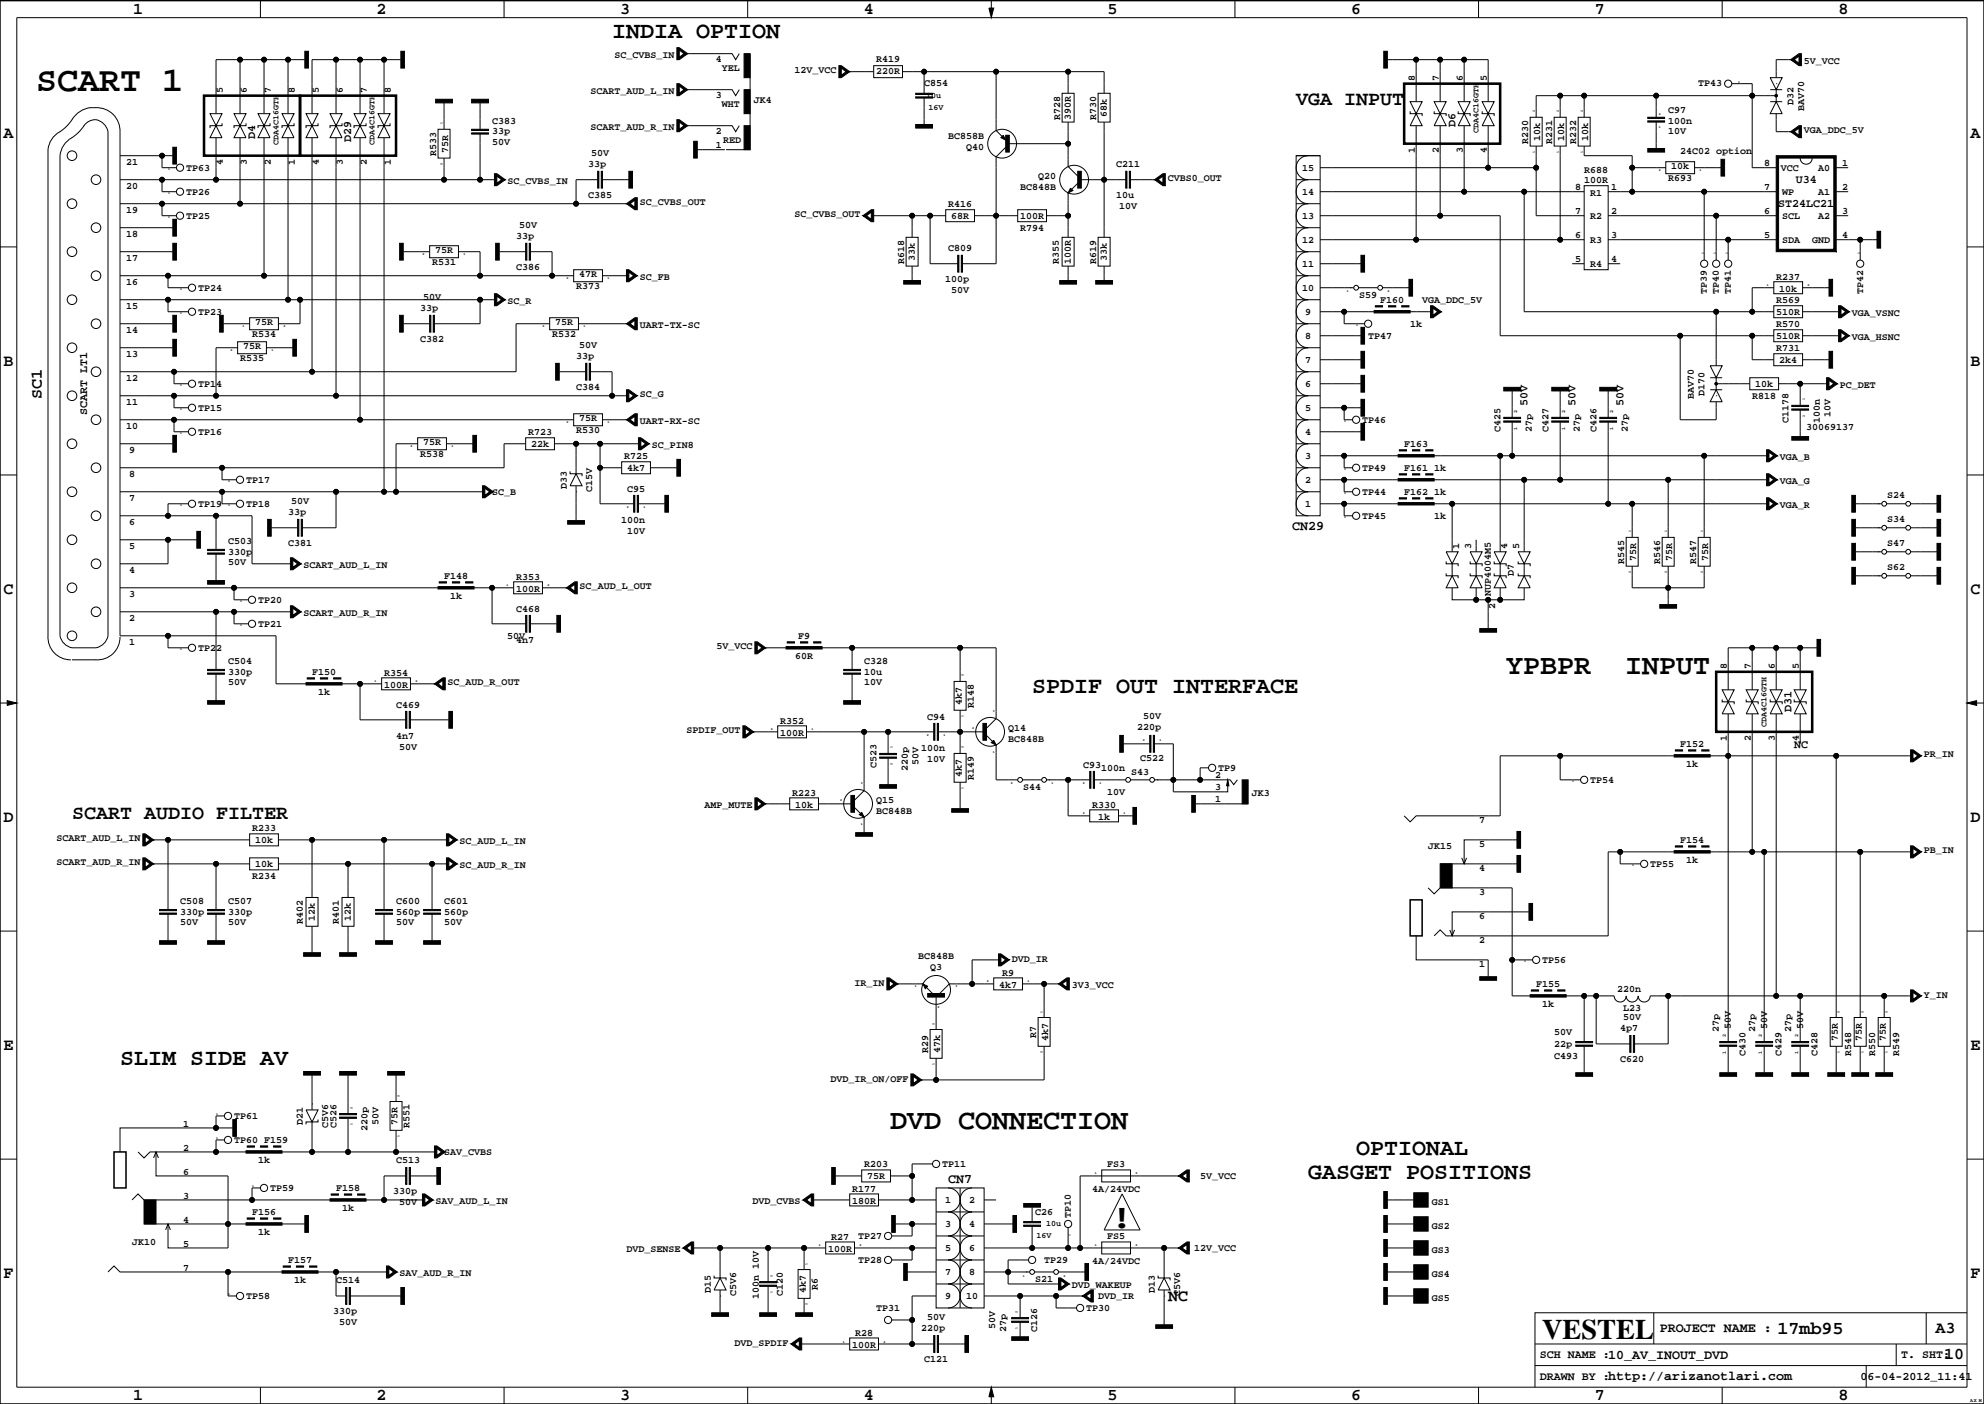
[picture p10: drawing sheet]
<svg xmlns="http://www.w3.org/2000/svg" width="420mm" height="297mm" viewBox="0 0 420 297" stroke-linecap="round" stroke-linejoin="round" font-family="sans-serif">
<defs><g id="words">
<g font-size="7.4">
<text x="7.6" y="19.2">SCART 1</text>
<text x="235.2" y="259.8">!</text>
</g>
<g font-size="6">
<text x="318.7" y="142.6">YPBPR</text>
<text x="343.9" y="142.6">INPUT</text>
<text x="188.3" y="239">DVD CONNECTION</text>
<text x="326.3" y="283.3">VESTEL</text>
</g>
<g font-size="4.9">
<text x="129.5" y="8.1">INDIA OPTION</text>
<text x="218.4" y="146.5">SPDIF OUT INTERFACE</text>
<text x="25.4" y="225.2">SLIM SIDE AV</text>
<text x="287" y="244.3">OPTIONAL</text>
<text x="276.8" y="249.4">GASGET POSITIONS</text>
</g>
<g font-size="4.2">
<text x="274.3" y="22.2">VGA INPUT</text>
<text x="15.2" y="173.3">SCART AUDIO FILTER</text>
</g>
<text font-size="3.9" x="376.1" y="282.1">17mb95</text>
<g font-size="3.5">
<text x="28.1" y="2.9">1</text>
<text x="79.7" y="2.9">2</text>
<text x="131.2" y="2.9">3</text>
<text x="182.8" y="2.9">4</text>
<text x="234.3" y="2.9">5</text>
<text x="285.9" y="2.9">6</text>
<text x="337.4" y="2.9">7</text>
<text x="389" y="2.9">8</text>
<text x=".7" y="29.1">A</text>
<text x="416.9" y="29.1">A</text>
<text x=".7" y="77.4">B</text>
<text x="416.9" y="77.4">B</text>
<text x="8.9" y="84.4" transform="rotate(-90 8.9 84.4)">SC1</text>
<text x=".7" y="125.6">C</text>
<text x="416.9" y="125.6">C</text>
<text x=".7" y="173.9">D</text>
<text x="416.9" y="173.9">D</text>
<text x=".7" y="222.1">E</text>
<text x="416.9" y="222.1">E</text>
<text x=".7" y="270.4">F</text>
<text x="247.2" y="275.3">NC</text>
<text x="416.9" y="270.4">F</text>
<text x="409.5" y="282">A3</text>
<text x="411.4" y="287.6">10</text>
<text x="28.1" y="296.3">1</text>
<text x="79.7" y="296.3">2</text>
<text x="131.2" y="296.3">3</text>
<text x="182.8" y="296.3">4</text>
<text x="234.3" y="296.3">5</text>
<text x="285.9" y="296.3">6</text>
<text x="337.4" y="296.3">7</text>
<text x="389" y="296.3">8</text>
</g>
<g font-size="2.8">
<text x="273.4" y="112.2">CN29</text>
<text x="200.6" y="250.3">CN7</text>
<text x="351.2" y="281.8">PROJECT NAME :</text>
<text x="340.3" y="287.4">10_AV_INOUT_DVD</text>
<text x="340.3" y="292">http://arizanotlari.com</text>
</g>
<g font-size="2.5">
<text x="54" y="29.3" transform="rotate(-90 54 29.3)">D4</text>
<text x="308" y="26.8" transform="rotate(-90 308 26.8)">D6</text>
<text x="74.3" y="30.1" transform="rotate(-90 74.3 30.1)">D29</text>
<text x="380" y="38.7">U34</text>
<text x="376.3" y="43.8">ST24LC21</text>
<text x="18.5" y="87.9" transform="rotate(-90 18.5 87.9)">SCART LT1</text>
<text x="323.2" y="86" transform="rotate(-90 323.2 86)">50V</text>
<text x="333.4" y="86" transform="rotate(-90 333.4 86)">50V</text>
<text x="343.5" y="86" transform="rotate(-90 343.5 86)">50V</text>
<text x="379.1" y="150.7" transform="rotate(-90 379.1 150.7)">D31</text>
<text x="379.6" y="158.3">NC</text>
<text x="325.8" y="287.3">SCH NAME :</text>
<text x="402.2" y="287.3">T. SHT:</text>
<text x="325.8" y="291.9">DRAWN BY :</text>
<text x="393.7" y="291.9">06-04-2012_11:41</text>
</g>
<g font-size="2.1">
<text x="130" y="12.2">SC_CVBS_IN</text>
<text x="151.5" y="13.2">4</text>
<text x="152.7" y="15">YEL</text>
<text x="168.1" y="15.5">12V_VCC</text>
<text x="185.4" y="15.8">220R</text>
<text x="185.4" y="13.2">R419</text>
<text x="299.4" y="17.1" transform="rotate(-90 299.4 17.1)">8</text>
<text x="304.4" y="17.1" transform="rotate(-90 304.4 17.1)">7</text>
<text x="309.5" y="17.1" transform="rotate(-90 309.5 17.1)">6</text>
<text x="314.6" y="17.1" transform="rotate(-90 314.6 17.1)">5</text>
<text x="381.7" y="13.5">5V_VCC</text>
<text x="47.2" y="19.6" transform="rotate(-90 47.2 19.6)">5</text>
<text x="52.2" y="19.6" transform="rotate(-90 52.2 19.6)">6</text>
<text x="57.3" y="19.6" transform="rotate(-90 57.3 19.6)">7</text>
<text x="62.4" y="19.6" transform="rotate(-90 62.4 19.6)">8</text>
<text x="67.5" y="19.6" transform="rotate(-90 67.5 19.6)">5</text>
<text x="72.6" y="19.6" transform="rotate(-90 72.6 19.6)">6</text>
<text x="77.6" y="19.6" transform="rotate(-90 77.6 19.6)">7</text>
<text x="82.7" y="19.6" transform="rotate(-90 82.7 19.6)">8</text>
<text x="124.9" y="19.8">SCART_AUD_L_IN</text>
<text x="151.5" y="20.8">3</text>
<text x="152.7" y="22.6">WHT</text>
<text x="159.5" y="21.9">JK4</text>
<text x="195.5" y="18.3">C854</text>
<text x="353" y="23.9">C97</text>
<text x="359.3" y="18.3">TP43</text>
<text x="379.5" y="22.1" transform="rotate(-90 379.5 22.1)">D32</text>
<text x="381.8" y="23.4" transform="rotate(-90 381.8 23.4)">BAV70</text>
<text x="104.1" y="28.5">33p</text>
<text x="104.1" y="26.2">C383</text>
<text x="124.9" y="27.4">SCART_AUD_R_IN</text>
<text x="151.5" y="28.5">2</text>
<text x="200.6" y="29.5">BC858B</text>
<text x="224.3" y="25.3" transform="rotate(-90 224.3 25.3)">R728</text>
<text x="226.6" y="25.3" transform="rotate(-90 226.6 25.3)">390R</text>
<text x="231.9" y="25.3" transform="rotate(-90 231.9 25.3)">R730</text>
<text x="234.2" y="24.7" transform="rotate(-90 234.2 24.7)">68k</text>
<text x="325.9" y="29.8" transform="rotate(-90 325.9 29.8)">10k</text>
<text x="331" y="29.8" transform="rotate(-90 331 29.8)">10k</text>
<text x="336.1" y="29.8" transform="rotate(-90 336.1 29.8)">10k</text>
<text x="353" y="26.2">100n</text>
<text x="353" y="28.5">10V</text>
<text x="381.7" y="28.2">VGA_DDC_5V</text>
<text x="26.7" y="34.8">21</text>
<text x="47.2" y="34.8" transform="rotate(-90 47.2 34.8)">4</text>
<text x="52.2" y="34.8" transform="rotate(-90 52.2 34.8)">3</text>
<text x="57.3" y="34.8" transform="rotate(-90 57.3 34.8)">2</text>
<text x="62.4" y="34.8" transform="rotate(-90 62.4 34.8)">1</text>
<text x="67.5" y="34.8" transform="rotate(-90 67.5 34.8)">4</text>
<text x="72.6" y="34.8" transform="rotate(-90 72.6 34.8)">3</text>
<text x="77.6" y="34.8" transform="rotate(-90 77.6 34.8)">2</text>
<text x="82.7" y="34.8" transform="rotate(-90 82.7 34.8)">1</text>
<text x="92.3" y="32.9" transform="rotate(-90 92.3 32.9)">R533</text>
<text x="94.8" y="32.3" transform="rotate(-90 94.8 32.3)">75R</text>
<text x="104.1" y="30.7">50V</text>
<text x="124.4" y="35.3">33p</text>
<text x="125.1" y="33">50V</text>
<text x="151.5" y="31.2">1</text>
<text x="153" y="30.2">RED</text>
<text x="204.4" y="31.8">Q40</text>
<text x="236.2" y="35.3">C211</text>
<text x="299.4" y="32.3" transform="rotate(-90 299.4 32.3)">1</text>
<text x="304.4" y="32.3" transform="rotate(-90 304.4 32.3)">2</text>
<text x="309.5" y="32.3" transform="rotate(-90 309.5 32.3)">3</text>
<text x="314.6" y="32.3" transform="rotate(-90 314.6 32.3)">4</text>
<text x="323.4" y="30.4" transform="rotate(-90 323.4 30.4)">R230</text>
<text x="328.4" y="30.4" transform="rotate(-90 328.4 30.4)">R231</text>
<text x="333.5" y="30.4" transform="rotate(-90 333.5 30.4)">R232</text>
<text x="353.6" y="35.8">10k</text>
<text x="355.5" y="32.6">24C02 option</text>
<text x="373.3" y="35.2">8</text>
<text x="389.8" y="35.2">1</text>
<text x="26.7" y="39.9">20</text>
<text x="39.4" y="41.2">TP26</text>
<text x="39.4" y="36.1">TP63</text>
<text x="107.4" y="38.9">SC_CVBS_IN</text>
<text x="124.4" y="41.9">C385</text>
<text x="215.8" y="40.1">BC848B</text>
<text x="219.7" y="37.9">Q20</text>
<text x="236.2" y="41.9">10u</text>
<text x="247.1" y="38.4">CVBS0_OUT</text>
<text x="275.5" y="41.2">14</text>
<text x="275.5" y="36.1">15</text>
<text x="333.3" y="40.3">8</text>
<text x="335.2" y="36.6">R688</text>
<text x="335.2" y="38.6">100R</text>
<text x="336.5" y="41.4">R1</text>
<text x="340.9" y="40.3">1</text>
<text x="353" y="38.4">R693</text>
<text x="373.3" y="40.3">7</text>
<text x="376.9" y="36.1">VCC</text>
<text x="377.1" y="41.2">WP</text>
<text x="384.7" y="41.2">A1</text>
<text x="384.7" y="36.1">A0</text>
<text x="389.8" y="40.3">2</text>
<text x="26.7" y="45">19</text>
<text x="39.4" y="46.2">TP25</text>
<text x="135.4" y="43.4">SC_CVBS_OUT</text>
<text x="168.1" y="46">SC_CVBS_OUT</text>
<text x="200.6" y="43.7">R416</text>
<text x="201.2" y="46.2">68R</text>
<text x="215.9" y="46.2">100R</text>
<text x="236.8" y="44.2">10V</text>
<text x="275.5" y="46.2">13</text>
<text x="333.3" y="45.3">7</text>
<text x="336.5" y="46.2">R2</text>
<text x="340.9" y="45.3">2</text>
<text x="373.3" y="45.3">6</text>
<text x="377.1" y="46.2">SCL</text>
<text x="384.7" y="46.2">A2</text>
<text x="389.8" y="45.3">3</text>
<text x="26.7" y="50">18</text>
<text x="92.1" y="53.6">75R</text>
<text x="109.2" y="50.5">33p</text>
<text x="109.8" y="48.3">50V</text>
<text x="200.6" y="53.1">C809</text>
<text x="215.9" y="48.8">R794</text>
<text x="275.5" y="51.3">12</text>
<text x="333.3" y="50.4">6</text>
<text x="336.5" y="51.3">R3</text>
<text x="340.9" y="50.4">3</text>
<text x="373.3" y="50.4">5</text>
<text x="377.1" y="51.3">SDA</text>
<text x="383.5" y="51.3">GND</text>
<text x="389.8" y="50.4">4</text>
<text x="26.7" y="55.1">17</text>
<text x="91.4" y="56.1">R531</text>
<text x="109.2" y="57.2">C386</text>
<text x="122.5" y="58.7">47R</text>
<text x="135.4" y="59.2">SC_FB</text>
<text x="191.3" y="55.8" transform="rotate(-90 191.3 55.8)">R618</text>
<text x="193.6" y="55.2" transform="rotate(-90 193.6 55.2)">33k</text>
<text x="200" y="59.7">100p</text>
<text x="224.1" y="55.8" transform="rotate(-90 224.1 55.8)">R355</text>
<text x="226.6" y="55.8" transform="rotate(-90 226.6 55.8)">100R</text>
<text x="231.9" y="55.8" transform="rotate(-90 231.9 55.8)">R619</text>
<text x="234.2" y="55.2" transform="rotate(-90 234.2 55.2)">33k</text>
<text x="275.5" y="56.4">11</text>
<text x="333.3" y="55.5">5</text>
<text x="336.5" y="56.4">R4</text>
<text x="340.9" y="55.5">4</text>
<text x="375.8" y="59.2">R237</text>
<text x="26.7" y="65.3">15</text>
<text x="26.7" y="60.2">16</text>
<text x="41.9" y="61.5">TP24</text>
<text x="88.9" y="65.8">33p</text>
<text x="89.5" y="63.5">50V</text>
<text x="107.4" y="64.3">SC_R</text>
<text x="121.9" y="61.2">R373</text>
<text x="201.2" y="62">50V</text>
<text x="275.5" y="61.5">10</text>
<text x="287.6" y="63">S59</text>
<text x="292" y="64">F160</text>
<text x="300.9" y="64">VGA_DDC_5V</text>
<text x="361.2" y="62.1" transform="rotate(-90 361.2 62.1)">TP39</text>
<text x="363.7" y="62.1" transform="rotate(-90 363.7 62.1)">TP40</text>
<text x="366.3" y="62.1" transform="rotate(-90 366.3 62.1)">TP41</text>
<text x="375.8" y="64">R569</text>
<text x="376.5" y="61.7">10k</text>
<text x="394.2" y="62.1" transform="rotate(-90 394.2 62.1)">TP42</text>
<text x="26.7" y="70.4">14</text>
<text x="41.9" y="66.5">TP23</text>
<text x="53.3" y="71.4">R534</text>
<text x="54" y="68.8">75R</text>
<text x="116.8" y="71.4">R532</text>
<text x="117.4" y="68.8">75R</text>
<text x="135.4" y="69.3">UART-TX-SC</text>
<text x="276.2" y="71.6">8</text>
<text x="276.2" y="66.5">9</text>
<text x="289.5" y="71.6">TP47</text>
<text x="298.4" y="69.1">1k</text>
<text x="375.8" y="66.5">510R</text>
<text x="375.8" y="71.6">510R</text>
<text x="375.8" y="69.1">R570</text>
<text x="391.8" y="71.9">VGA_HSNC</text>
<text x="391.8" y="66.8">VGA_VSNC</text>
<text x="26.7" y="75.4">13</text>
<text x="50.8" y="76.5">R535</text>
<text x="51.4" y="73.9">75R</text>
<text x="88.9" y="72.4">C382</text>
<text x="121.9" y="75.9">33p</text>
<text x="122.5" y="73.7">50V</text>
<text x="276.2" y="76.7">7</text>
<text x="375.8" y="74.2">R731</text>
<text x="376.5" y="76.7">2k4</text>
<text x="26.7" y="80.5">12</text>
<text x="41.9" y="81.8">TP14</text>
<text x="121.9" y="82.5">C384</text>
<text x="276.2" y="81.8">6</text>
<text x="360.7" y="83.7" transform="rotate(-90 360.7 83.7)">D170</text>
<text x="371.4" y="81.8">10k</text>
<text x="389.3" y="82">PC_DET</text>
<text x="26.7" y="85.6">11</text>
<text x="41.9" y="86.9">TP15</text>
<text x="122.5" y="89.1">75R</text>
<text x="135.4" y="84.1">SC_G</text>
<text x="135.4" y="89.7">UART-RX-SC</text>
<text x="276.2" y="86.9">5</text>
<text x="288.2" y="89.4">TP46</text>
<text x="358.4" y="84.4" transform="rotate(-90 358.4 84.4)">BAV70</text>
<text x="370.8" y="84.3">R818</text>
<text x="378.5" y="89.4" transform="rotate(-90 378.5 89.4)">C1178</text>
<text x="385.1" y="89.4" transform="rotate(-90 385.1 89.4)">100n</text>
<text x="387.3" y="88.2" transform="rotate(-90 387.3 88.2)">10V</text>
<text x="26.7" y="90.7">10</text>
<text x="27.3" y="95.7">9</text>
<text x="41.9" y="91.9">TP16</text>
<text x="89.5" y="94.2">75R</text>
<text x="111.7" y="91.9">R723</text>
<text x="112.4" y="94.5">22k</text>
<text x="121.9" y="91.7">R530</text>
<text x="137.9" y="94.7">SC_PIN8</text>
<text x="276.2" y="91.9">4</text>
<text x="297.1" y="94.5">F163</text>
<text x="317.5" y="91.3" transform="rotate(-90 317.5 91.3)">C425</text>
<text x="324.1" y="91.3" transform="rotate(-90 324.1 91.3)">27p</text>
<text x="327.7" y="91.3" transform="rotate(-90 327.7 91.3)">C427</text>
<text x="334.3" y="91.3" transform="rotate(-90 334.3 91.3)">27p</text>
<text x="337.8" y="91.3" transform="rotate(-90 337.8 91.3)">C426</text>
<text x="344.4" y="91.3" transform="rotate(-90 344.4 91.3)">27p</text>
<text x="382.2" y="91">30069137</text>
<text x="27.3" y="100.8">8</text>
<text x="88.9" y="96.8">R538</text>
<text x="132" y="97">R725</text>
<text x="132.7" y="99.6">4k7</text>
<text x="276.2" y="97">3</text>
<text x="288.2" y="99.6">TP49</text>
<text x="297.1" y="99.6">F161</text>
<text x="303.5" y="99.6">1k</text>
<text x="376.6" y="97.3">VGA_B</text>
<text x="27.3" y="105.9">7</text>
<text x="41.9" y="107.2">TP19</text>
<text x="52.1" y="102.1">TP17</text>
<text x="52.1" y="107.2">TP18</text>
<text x="61.6" y="106.7">50V</text>
<text x="104.1" y="104.6">SC_B</text>
<text x="119.9" y="103.4" transform="rotate(-90 119.9 103.4)">D33</text>
<text x="125.3" y="104" transform="rotate(-90 125.3 104)">C15V</text>
<text x="132.7" y="104.1">C95</text>
<text x="276.2" y="107.2">1</text>
<text x="276.2" y="102.1">2</text>
<text x="288.2" y="104.6">TP44</text>
<text x="297.1" y="104.6">F162</text>
<text x="303.5" y="104.6">1k</text>
<text x="376.6" y="102.4">VGA_G</text>
<text x="376.6" y="107.4">VGA_R</text>
<text x="399.3" y="105.4">S24</text>
<text x="27.3" y="111">6</text>
<text x="60.9" y="109">33p</text>
<text x="131.4" y="110.7">100n</text>
<text x="132.7" y="113">10V</text>
<text x="288.2" y="109.7">TP45</text>
<text x="303.5" y="109.7">1k</text>
<text x="399.3" y="110.5">S34</text>
<text x="27.3" y="116.1">5</text>
<text x="48.2" y="119.6">50V</text>
<text x="48.2" y="115">C503</text>
<text x="48.2" y="117.3">330p</text>
<text x="60.9" y="115.6">C381</text>
<text x="308.7" y="116.1" transform="rotate(-90 308.7 116.1)">1</text>
<text x="311.3" y="116.1" transform="rotate(-90 311.3 116.1)">3</text>
<text x="318.9" y="116.1" transform="rotate(-90 318.9 116.1)">4</text>
<text x="321.4" y="116.1" transform="rotate(-90 321.4 116.1)">5</text>
<text x="343.7" y="119.3" transform="rotate(-90 343.7 119.3)">R545</text>
<text x="346.2" y="118.6" transform="rotate(-90 346.2 118.6)">75R</text>
<text x="351.3" y="119.3" transform="rotate(-90 351.3 119.3)">R546</text>
<text x="353.8" y="118.6" transform="rotate(-90 353.8 118.6)">75R</text>
<text x="358.9" y="119.3" transform="rotate(-90 358.9 119.3)">R547</text>
<text x="361.4" y="118.6" transform="rotate(-90 361.4 118.6)">75R</text>
<text x="399.3" y="115.6">S47</text>
<text x="27.3" y="121.1">4</text>
<text x="64.2" y="120.1">SCART_AUD_L_IN</text>
<text x="94" y="122.4">F148</text>
<text x="109.2" y="122.7">R353</text>
<text x="109.2" y="125.2">100R</text>
<text x="122.7" y="124.7">SC_AUD_L_OUT</text>
<text x="320.3" y="121.8" transform="rotate(-90 320.3 121.8)">D7</text>
<text x="399.3" y="120.6">S62</text>
<text x="27.3" y="131.3">2</text>
<text x="27.3" y="126.2">3</text>
<text x="54.6" y="127.5">TP20</text>
<text x="64.2" y="130.3">SCART_AUD_R_IN</text>
<text x="95.2" y="126.7">1k</text>
<text x="109.2" y="129.5">C468</text>
<text x="315.5" y="126" transform="rotate(-90 315.5 126)">NUP4004M5</text>
<text x="316.3" y="128.8" transform="rotate(-90 316.3 128.8)">2</text>
<text x="27.3" y="136.4">1</text>
<text x="41.9" y="137.7">TP22</text>
<text x="54.6" y="132.6">TP21</text>
<text x="107.3" y="135.1">50V</text>
<text x="109.2" y="136.1">4n7</text>
<text x="151.6" y="137.4">5V_VCC</text>
<text x="168.9" y="135.1">F9</text>
<text x="48.2" y="142.7">330p</text>
<text x="48.2" y="140.4">C504</text>
<text x="66" y="142.7">F150</text>
<text x="81.3" y="143">R354</text>
<text x="168.2" y="139.4">60R</text>
<text x="182.8" y="142.7">10u</text>
<text x="182.8" y="140.4">C328</text>
<text x="365.4" y="141.5" transform="rotate(-90 365.4 141.5)">8</text>
<text x="370.5" y="141.5" transform="rotate(-90 370.5 141.5)">7</text>
<text x="375.5" y="141.5" transform="rotate(-90 375.5 141.5)">6</text>
<text x="380.6" y="141.5" transform="rotate(-90 380.6 141.5)">5</text>
<text x="48.2" y="145">50V</text>
<text x="67.3" y="147">1k</text>
<text x="81.3" y="145.5">100R</text>
<text x="83.8" y="149.8">C469</text>
<text x="94.7" y="145">SC_AUD_R_OUT</text>
<text x="182.8" y="145">10V</text>
<text x="203.5" y="149.1" transform="rotate(-90 203.5 149.1)">4k7</text>
<text x="206" y="149.8" transform="rotate(-90 206 149.8)">R148</text>
<text x="145.3" y="155.2">SPDIF_OUT</text>
<text x="165.1" y="153.1">R352</text>
<text x="165.1" y="155.7">100R</text>
<text x="196.2" y="152.4">C94</text>
<text x="213.3" y="154.7">Q14</text>
<text x="240.6" y="154.4">220p</text>
<text x="241.9" y="152.1">50V</text>
<text x="83.8" y="156.4">4n7</text>
<text x="84.4" y="158.7">50V</text>
<text x="194.4" y="161.8" transform="rotate(-90 194.4 161.8)">50V</text>
<text x="194.9" y="159">100n</text>
<text x="196.2" y="161.3">10V</text>
<text x="213.3" y="156.9">BC848B</text>
<text x="241.2" y="161">C522</text>
<text x="355.5" y="158">F152</text>
<text x="365.4" y="156.7" transform="rotate(-90 365.4 156.7)">1</text>
<text x="370.5" y="156.7" transform="rotate(-90 370.5 156.7)">2</text>
<text x="375.5" y="156.7" transform="rotate(-90 375.5 156.7)">3</text>
<text x="380.6" y="156.7" transform="rotate(-90 380.6 156.7)">4</text>
<text x="407.1" y="160.3">PR_IN</text>
<text x="185.5" y="162.5" transform="rotate(-90 185.5 162.5)">C523</text>
<text x="192.1" y="163.1" transform="rotate(-90 192.1 163.1)">220p</text>
<text x="203.5" y="164.4" transform="rotate(-90 203.5 164.4)">4k7</text>
<text x="206" y="165" transform="rotate(-90 206 165)">R149</text>
<text x="216.5" y="167.1">S44</text>
<text x="229.2" y="162.5">C93100n</text>
<text x="239.3" y="164.1">S43</text>
<text x="257.1" y="164.7">2</text>
<text x="257.1" y="167.2">3</text>
<text x="257.8" y="163">TP9</text>
<text x="336.5" y="165.6">TP54</text>
<text x="356.8" y="162.3">1k</text>
<text x="149.1" y="170.9">AMP_MUTE</text>
<text x="167.6" y="168.4">R223</text>
<text x="168.2" y="170.9">10k</text>
<text x="185.4" y="169.9">Q15</text>
<text x="185.4" y="172.2">BC848B</text>
<text x="231.1" y="170.9">R330</text>
<text x="232.4" y="173.5">1k</text>
<text x="234.3" y="168.1">10V</text>
<text x="257.1" y="169.8">1</text>
<text x="264.9" y="168.4">JK3</text>
<text x="11.9" y="178">SCART_AUD_L_IN</text>
<text x="53.3" y="175.7">R233</text>
<text x="54" y="178.3">10k</text>
<text x="97.3" y="178.5">SC_AUD_L_IN</text>
<text x="302.2" y="179.6">JK15</text>
<text x="313" y="174.1">7</text>
<text x="313" y="179.1">5</text>
<text x="355.5" y="178.3">F154</text>
<text x="11.9" y="183.1">SCART_AUD_R_IN</text>
<text x="53.3" y="185.9">R234</text>
<text x="54" y="183.4">10k</text>
<text x="97.3" y="183.6">SC_AUD_R_IN</text>
<text x="313" y="184.2">4</text>
<text x="349.2" y="183.4">TP55</text>
<text x="356.8" y="182.6">1k</text>
<text x="407.1" y="180.6">PB_IN</text>
<text x="38.1" y="191.2">C508</text>
<text x="48.2" y="191.2">C507</text>
<text x="83.8" y="191.2">C600</text>
<text x="94" y="191.2">C601</text>
<text x="313" y="189.3">3</text>
<text x="38.1" y="193.5">330p</text>
<text x="38.1" y="195.8">50V</text>
<text x="48.2" y="195.8">50V</text>
<text x="48.2" y="193.5">330p</text>
<text x="64.1" y="195.5" transform="rotate(-90 64.1 195.5)">R402</text>
<text x="66.6" y="194.8" transform="rotate(-90 66.6 194.8)">12k</text>
<text x="71.7" y="195.5" transform="rotate(-90 71.7 195.5)">R401</text>
<text x="74.2" y="194.8" transform="rotate(-90 74.2 194.8)">12k</text>
<text x="83.8" y="195.8">50V</text>
<text x="83.8" y="193.5">560p</text>
<text x="94" y="193.5">560p</text>
<text x="94" y="195.8">50V</text>
<text x="313" y="194.4">6</text>
<text x="194.3" y="202.9">BC848B</text>
<text x="214.1" y="203.4">DVD_IR</text>
<text x="313" y="199.5">2</text>
<text x="326.3" y="203.7">TP56</text>
<text x="180.8" y="208.5">IR_IN</text>
<text x="196.8" y="205.2">Q3</text>
<text x="211.4" y="209">4k7</text>
<text x="212" y="206.5">R9</text>
<text x="226.8" y="209">3V3_VCC</text>
<text x="313" y="204.5">1</text>
<text x="325" y="208.8">F155</text>
<text x="342.2" y="209.8">220n</text>
<text x="326.3" y="213.1">1k</text>
<text x="343.5" y="213.8">L23</text>
<text x="343.5" y="215.9">50V</text>
<text x="407.1" y="211">Y_IN</text>
<text x="219.2" y="219.6" transform="rotate(-90 219.2 219.6)">R7</text>
<text x="221.8" y="220.2" transform="rotate(-90 221.8 220.2)">4k7</text>
<text x="328.9" y="218.9">50V</text>
<text x="328.9" y="221.5">22p</text>
<text x="342.8" y="218.1">4p7</text>
<text x="363.7" y="218.3" transform="rotate(-90 363.7 218.3)">27p</text>
<text x="366.3" y="217.7" transform="rotate(-90 366.3 217.7)">50V</text>
<text x="371.4" y="218.3" transform="rotate(-90 371.4 218.3)">27p</text>
<text x="373.9" y="217.7" transform="rotate(-90 373.9 217.7)">50V</text>
<text x="379" y="218.3" transform="rotate(-90 379 218.3)">27p</text>
<text x="381.5" y="217.7" transform="rotate(-90 381.5 217.7)">50V</text>
<text x="388.9" y="220.2" transform="rotate(-90 388.9 220.2)">75R</text>
<text x="394" y="220.2" transform="rotate(-90 394 220.2)">75R</text>
<text x="399" y="220.2" transform="rotate(-90 399 220.2)">75R</text>
<text x="196.4" y="222.8" transform="rotate(-90 196.4 222.8)">R29</text>
<text x="198.9" y="222.8" transform="rotate(-90 198.9 222.8)">47k</text>
<text x="328.9" y="224">C493</text>
<text x="342.8" y="224.8">C620</text>
<text x="369.3" y="223.4" transform="rotate(-90 369.3 223.4)">C430</text>
<text x="376.9" y="223.4" transform="rotate(-90 376.9 223.4)">C429</text>
<text x="384.6" y="223.4" transform="rotate(-90 384.6 223.4)">C428</text>
<text x="391.7" y="223.4" transform="rotate(-90 391.7 223.4)">R548</text>
<text x="396.7" y="223.4" transform="rotate(-90 396.7 223.4)">R550</text>
<text x="401.8" y="223.4" transform="rotate(-90 401.8 223.4)">R549</text>
<text x="175.7" y="228.8">DVD_IR_ON/OFF</text>
<text x="38.7" y="238.3">1</text>
<text x="49.5" y="236.7">TP61</text>
<text x="64.1" y="238" transform="rotate(-90 64.1 238)">D21</text>
<text x="69.4" y="238.6" transform="rotate(-90 69.4 238.6)">C5V6</text>
<text x="71.2" y="238.6" transform="rotate(-90 71.2 238.6)">C526</text>
<text x="77.8" y="239.3" transform="rotate(-90 77.8 239.3)">220p</text>
<text x="80.1" y="238" transform="rotate(-90 80.1 238)">50V</text>
<text x="84.1" y="238" transform="rotate(-90 84.1 238)">75R</text>
<text x="86.7" y="238.6" transform="rotate(-90 86.7 238.6)">R551</text>
<text x="38.7" y="243.4">2</text>
<text x="49.5" y="241.8">TP60 F159</text>
<text x="94" y="244.3">SAV_CVBS</text>
<text x="38.7" y="248.5">6</text>
<text x="54.6" y="246.1">1k</text>
<text x="57.1" y="251.9">TP59</text>
<text x="71.1" y="251.9">F158</text>
<text x="83.8" y="246.1">C513</text>
<text x="182.8" y="246.8">R203</text>
<text x="183.5" y="249.4">75R</text>
<text x="199.3" y="246.8">TP11</text>
<text x="234.3" y="246.8">FS3</text>
<text x="253.9" y="249.4">5V_VCC</text>
<text x="38.7" y="253.6">3</text>
<text x="53.3" y="257">F156</text>
<text x="72.4" y="256.2">1k</text>
<text x="83.2" y="252.7">330p</text>
<text x="84.4" y="255">50V</text>
<text x="92.2" y="254.7">SAV_AUD_L_IN</text>
<text x="159.2" y="254.7">DVD_CVBS</text>
<text x="180.3" y="254.7">180R</text>
<text x="180.3" y="252.2">R177</text>
<text x="200" y="254.5">1</text>
<text x="205.1" y="254.5">2</text>
<text x="219" y="257">C26</text>
<text x="226.6" y="257.7" transform="rotate(-90 226.6 257.7)">TP10</text>
<text x="231.1" y="252.2">4A/24VDC</text>
<text x="303" y="254.8">GS1</text>
<text x="27.9" y="263.4">JK10</text>
<text x="38.7" y="263.7">5</text>
<text x="38.7" y="258.6">4</text>
<text x="54.6" y="261.3">1k</text>
<text x="175.9" y="262.3">R27</text>
<text x="181.6" y="262.1">TP27</text>
<text x="200" y="259.5">3</text>
<text x="205.1" y="259.5">4</text>
<text x="234.3" y="262.1">FS5</text>
<text x="303" y="259.9">GS2</text>
<text x="38.7" y="268.8">7</text>
<text x="60.9" y="267.2">F157</text>
<text x="84.6" y="270">SAV_AUD_R_IN</text>
<text x="132.6" y="264.9">DVD_SENSE</text>
<text x="175.2" y="264.9">100R</text>
<text x="181.6" y="267.2">TP28</text>
<text x="200" y="269.7">7</text>
<text x="200" y="264.6">5</text>
<text x="205.1" y="269.7">8</text>
<text x="205.1" y="264.6">6</text>
<text x="220.9" y="267.2">TP29</text>
<text x="231.1" y="267.4">4A/24VDC</text>
<text x="252.7" y="264.6">12V_VCC</text>
<text x="303" y="265">GS3</text>
<text x="52.1" y="274.8">TP58</text>
<text x="62.2" y="271.5">1k</text>
<text x="71.1" y="271.5">C514</text>
<text x="150.4" y="273.5" transform="rotate(-90 150.4 273.5)">D15</text>
<text x="155.8" y="274.2" transform="rotate(-90 155.8 274.2)">C5V6</text>
<text x="160.6" y="274.8" transform="rotate(-90 160.6 274.8)">100n 10V</text>
<text x="165.7" y="274.2" transform="rotate(-90 165.7 274.2)">C120</text>
<text x="170.5" y="273.5" transform="rotate(-90 170.5 273.5)">4k7</text>
<text x="173" y="272.9" transform="rotate(-90 173 272.9)">R6</text>
<text x="200" y="274.8">9</text>
<text x="204.4" y="274.8">10</text>
<text x="219" y="271.2">S21</text>
<text x="226.8" y="272.5">DVD_WAKEUP</text>
<text x="232.4" y="274.8">DVD_IR</text>
<text x="244.4" y="273.5" transform="rotate(-90 244.4 273.5)">D13</text>
<text x="249.7" y="274.2" transform="rotate(-90 249.7 274.2)">C5V6</text>
<text x="303" y="270.1">GS4</text>
<text x="303" y="275.2">GS5</text>
<text x="70.5" y="278.1">330p</text>
<text x="71.7" y="280.4">50V</text>
<text x="185.4" y="277.3">TP31</text>
<text x="194.9" y="281.6">220p</text>
<text x="196.2" y="279.3">50V</text>
<text x="210.6" y="281.2" transform="rotate(-90 210.6 281.2)">50V</text>
<text x="212.9" y="281.8" transform="rotate(-90 212.9 281.8)">27p</text>
<text x="219.5" y="281.8" transform="rotate(-90 219.5 281.8)">C126</text>
<text x="229.8" y="277.3">TP30</text>
<text x="155.4" y="284.7">DVD_SPDIF</text>
<text x="180.3" y="285.2">100R</text>
<text x="180.9" y="282.7">R28</text>
<text x="195.5" y="288.2">C121</text>
</g>
<g font-size="1.8">
<text x="196" y="20.7">10u</text>
<text x="196.5" y="23.3">16V</text>
<text x="312.8" y="28.1" transform="rotate(-90 312.8 28.1)">CDA4C16GTH</text>
<text x="58.9" y="30.6" transform="rotate(-90 58.9 30.6)">CDA4C16GTH</text>
<text x="79.2" y="30.6" transform="rotate(-90 79.2 30.6)">CDA4C16GTH</text>
<text x="373.8" y="153.8" transform="rotate(-90 373.8 153.8)">CDA4C16GTH</text>
<text x="219.3" y="262">16V</text>
<text x="221.4" y="259.4">10u</text>
</g>
<g font-size="1.1">
<text x="321" y="87.3" transform="rotate(-90 321 87.3)">2</text>
<text x="331.2" y="87.3" transform="rotate(-90 331.2 87.3)">2</text>
<text x="341.3" y="87.3" transform="rotate(-90 341.3 87.3)">2</text>
<text x="321" y="90.9" transform="rotate(-90 321 90.9)">1</text>
<text x="331.2" y="90.9" transform="rotate(-90 331.2 90.9)">1</text>
<text x="341.3" y="90.9" transform="rotate(-90 341.3 90.9)">1</text>
<text x="365.2" y="219.4" transform="rotate(-90 365.2 219.4)">2</text>
<text x="372.8" y="219.4" transform="rotate(-90 372.8 219.4)">2</text>
<text x="380.4" y="219.4" transform="rotate(-90 380.4 219.4)">2</text>
<text x="365.2" y="223" transform="rotate(-90 365.2 223)">1</text>
<text x="372.8" y="223" transform="rotate(-90 372.8 223)">1</text>
<text x="380.4" y="223" transform="rotate(-90 380.4 223)">1</text>
<text x="416.9" y="296.6">AX M</text>
</g>
<g font-size=".7">
<text x="367.8" y="17.6">1</text>
<text x="324.7" y="23.8" transform="rotate(-90 324.7 23.8)">2</text>
<text x="329.8" y="23.8" transform="rotate(-90 329.8 23.8)">2</text>
<text x="334.9" y="23.8" transform="rotate(-90 334.9 23.8)">2</text>
<text x="93.6" y="26.3" transform="rotate(-90 93.6 26.3)">1</text>
<text x="351" y="27">1</text>
<text x="351" y="24.2">2</text>
<text x="35.6" y="36">1</text>
<text x="93.6" y="34.9" transform="rotate(-90 93.6 34.9)">2</text>
<text x="324.7" y="32.4" transform="rotate(-90 324.7 32.4)">1</text>
<text x="329.8" y="32.4" transform="rotate(-90 329.8 32.4)">1</text>
<text x="334.9" y="32.4" transform="rotate(-90 334.9 32.4)">1</text>
<text x="35.6" y="41">1</text>
<text x="351" y="36.2">2</text>
<text x="359.6" y="36.2">1</text>
<text x="35.6" y="46.1">1</text>
<text x="89.4" y="54">2</text>
<text x="98.1" y="54">1</text>
<text x="360.5" y="53.7" transform="rotate(-90 360.5 53.7)">1</text>
<text x="363" y="53.7" transform="rotate(-90 363 53.7)">1</text>
<text x="365.6" y="53.7" transform="rotate(-90 365.6 53.7)">1</text>
<text x="393.5" y="53.7" transform="rotate(-90 393.5 53.7)">1</text>
<text x="119.9" y="59">2</text>
<text x="128.5" y="59">1</text>
<text x="38.1" y="61.4">1</text>
<text x="285" y="61.8">1</text>
<text x="293.6" y="61.8">2</text>
<text x="373.8" y="60.6">1</text>
<text x="382.5" y="60.6">2</text>
<text x="38.1" y="66.4">1</text>
<text x="51.3" y="69.2">1</text>
<text x="60" y="69.2">2</text>
<text x="114.8" y="69.2">2</text>
<text x="123.5" y="69.2">1</text>
<text x="287" y="69">1</text>
<text x="48.8" y="74.3">2</text>
<text x="57.4" y="74.3">1</text>
<text x="38.1" y="81.7">1</text>
<text x="38.1" y="86.8">1</text>
<text x="119.9" y="89.5">2</text>
<text x="128.5" y="89.5">1</text>
<text x="284.4" y="89.3">1</text>
<text x="381.9" y="88.3" transform="rotate(-90 381.9 88.3)">2</text>
<text x="381.9" y="84.7" transform="rotate(-90 381.9 84.7)">1</text>
<text x="38.1" y="91.8">1</text>
<text x="86.9" y="94.6">2</text>
<text x="95.5" y="94.6">1</text>
<text x="48.2" y="102">1</text>
<text x="284.4" y="99.5">1</text>
<text x="38.1" y="107.1">1</text>
<text x="48.2" y="107.1">1</text>
<text x="132.6" y="107.5">2</text>
<text x="136.2" y="107.5">1</text>
<text x="284.4" y="104.5">1</text>
<text x="284.4" y="109.6">1</text>
<text x="345.1" y="112.6" transform="rotate(-90 345.1 112.6)">1</text>
<text x="352.7" y="112.6" transform="rotate(-90 352.7 112.6)">1</text>
<text x="360.3" y="112.6" transform="rotate(-90 360.3 112.6)">1</text>
<text x="107.2" y="124">1</text>
<text x="115.8" y="124">2</text>
<text x="345.1" y="121.3" transform="rotate(-90 345.1 121.3)">2</text>
<text x="352.7" y="121.3" transform="rotate(-90 352.7 121.3)">2</text>
<text x="360.3" y="121.3" transform="rotate(-90 360.3 121.3)">2</text>
<text x="50.8" y="127.4">1</text>
<text x="38.1" y="137.5">1</text>
<text x="50.8" y="132.5">1</text>
<text x="203.9" y="143.1" transform="rotate(-90 203.9 143.1)">2</text>
<text x="79.3" y="144.4">1</text>
<text x="87.9" y="144.4">2</text>
<text x="163.1" y="154.5">2</text>
<text x="171.7" y="154.5">1</text>
<text x="196.1" y="155.8">2</text>
<text x="199.6" y="155.8">1</text>
<text x="203.9" y="151.7" transform="rotate(-90 203.9 151.7)">1</text>
<text x="205.7" y="154.3">2</text>
<text x="210.1" y="150.7">3</text>
<text x="188.9" y="161.9" transform="rotate(-90 188.9 161.9)">2</text>
<text x="188.9" y="158.3" transform="rotate(-90 188.9 158.3)">1</text>
<text x="203.9" y="158.3" transform="rotate(-90 203.9 158.3)">2</text>
<text x="210.1" y="159.3">1</text>
<text x="241.8" y="156.8">2</text>
<text x="245.4" y="156.8">1</text>
<text x="182.1" y="165.9">3</text>
<text x="203.9" y="167" transform="rotate(-90 203.9 167)">1</text>
<text x="213.9" y="165.9">2</text>
<text x="222.5" y="165.9">1</text>
<text x="229.1" y="165.9">2</text>
<text x="232.7" y="165.9">1</text>
<text x="332.7" y="165.5">1</text>
<text x="177.8" y="169.5">2</text>
<text x="229.1" y="172.3">2</text>
<text x="237.7" y="172.3">1</text>
<text x="182.1" y="174.6">1</text>
<text x="345.4" y="183.3">1</text>
<text x="322.5" y="203.6">1</text>
<text x="193.5" y="208.9">1</text>
<text x="202.2" y="208.9">3</text>
<text x="208.8" y="207.8">2</text>
<text x="217.4" y="207.8">1</text>
<text x="198.4" y="213.2">2</text>
<text x="220.6" y="214.2" transform="rotate(-90 220.6 214.2)">1</text>
<text x="389.2" y="214.2" transform="rotate(-90 389.2 214.2)">2</text>
<text x="394.3" y="214.2" transform="rotate(-90 394.3 214.2)">2</text>
<text x="399.4" y="214.2" transform="rotate(-90 399.4 214.2)">2</text>
<text x="197.8" y="216.8" transform="rotate(-90 197.8 216.8)">2</text>
<text x="197.8" y="225.4" transform="rotate(-90 197.8 225.4)">1</text>
<text x="220.6" y="222.8" transform="rotate(-90 220.6 222.8)">2</text>
<text x="389.2" y="222.8" transform="rotate(-90 389.2 222.8)">1</text>
<text x="394.3" y="222.8" transform="rotate(-90 394.3 222.8)">1</text>
<text x="399.4" y="222.8" transform="rotate(-90 399.4 222.8)">1</text>
<text x="84.5" y="232" transform="rotate(-90 84.5 232)">2</text>
<text x="45.7" y="236">1</text>
<text x="74.6" y="238.1" transform="rotate(-90 74.6 238.1)">1</text>
<text x="74.6" y="234.5" transform="rotate(-90 74.6 234.5)">2</text>
<text x="45.7" y="241.1">1</text>
<text x="84.5" y="240.6" transform="rotate(-90 84.5 240.6)">1</text>
<text x="53.3" y="251.2">1</text>
<text x="231.6" y="248.5">1</text>
<text x="240.3" y="248.5">2</text>
<text x="173.2" y="263.7">1</text>
<text x="181.9" y="263.7">2</text>
<text x="226.5" y="261.5" transform="rotate(-90 226.5 261.5)">1</text>
<text x="231.6" y="263.7">1</text>
<text x="240.3" y="263.7">2</text>
<text x="170.8" y="267.5" transform="rotate(-90 170.8 267.5)">1</text>
<text x="48.2" y="274.1">1</text>
<text x="163.5" y="273.6" transform="rotate(-90 163.5 273.6)">1</text>
<text x="163.5" y="270.1" transform="rotate(-90 163.5 270.1)">2</text>
<text x="216.4" y="270.1">1</text>
<text x="225" y="270.1">2</text>
<text x="170.8" y="276.2" transform="rotate(-90 170.8 276.2)">2</text>
<text x="215.3" y="281.3" transform="rotate(-90 215.3 281.3)">1</text>
<text x="215.3" y="277.7" transform="rotate(-90 215.3 277.7)">2</text>
<text x="178.3" y="284">1</text>
<text x="186.9" y="284">2</text>
</g>
</g></defs>
<g fill="none" stroke="#000" stroke-width=".21">
<path d="M3.6 3.7h412.6v289.8h-412.6zM50.8 12.6v11.5M55.1 .2v3.5M55.9 12.6v11.5M60.9 12.6v11.5M64.5 12.6h-18.8v11.5M71.1 12.6v11.5M76.2 12.6v11.5M81.3 12.6v11.5M84.8 12.6h-18.8v11.5M106.7 .2v3.5M145.5 11.4h9.4l.8 1.2 .7-1.2"/>
<path d="M145.5 19h9.4l.8 1.2 .7-1.2M158.2 .2v3.5M158.7 11.4v20.3h-5.1M179.8 15.2h5.1M184.9 13.9h6.1v2.5h-6.1zM191 15.2h42.6v4.5M195.5 15.2v4.5M209.8 .2v1.5M210.8 15.2v12.4l2 2M224.7 19.7h2.6v6.1h-2.6zM226 15.2v4.5M232.4 19.7h2.5v6.1h-2.5z"/>
<path d="M261.3 .2v3.5M293.6 12.6h21.3v8.9M299.7 12.6v8.9M304.7 12.6v8.9M309.8 12.6v8.9M312.9 .2v3.5M364.4 .2v3.5M366.4 17.7h4.4v17.8h5M374.6 16.4h2.5l-1.3 2.6zM374.6 19h2.5M375.8 17.7h.1M375.8 19v2.5"/>
<path d="M378.9 12.6h-3.1v3.8M419.9 .1h-419.9v296.9M12.7 27.9a4.8 4.8 0 0 0-2.5 3.8v102.8M15.3 25.3l-1.2 1.4-1.5 1.2M17.8 26.6a2.71 2.71 0 0 1 2.7-1.3 2.71 2.71 0 0 1 2.2 2l.2 .6v106.6a3.2 3.2 0 0 1-2.6 2.6h-5a3.2 3.2 0 0 1-2.6-2.6v-101.5a4.8 4.8 0 0 1 2.5-3.9M17.8 26.5l-1.2 1.5-1.4 1.2M19 22.8a5.6 5.6 0 0 1 5.3 1.9l.9 1.5 .2 1.7v106.6h33v10.2h6.4M19.1 22.8a5.4 5.4 0 0 0-3.9 2.5M25.4 32.9h11.2M25.4 38h79.2M34.3 32.9v2.6h3M34.3 38v2.6h3"/>
<path d="M44.4 24.1h2.6l-1.3 2.5zM45.7 26.6l1.3 2.5h-2.6zM45.7 29.1v8.9M47 26.1v.5h-2.6v.5M49.5 24.1h2.6l-1.3 2.5zM50.8 26.6l1.3 2.5h-2.6zM50.8 29.1v14M52.1 26.1v.5h-2.6v.5M54.6 24.1h2.5l-1.2 2.5zM55.9 26.6l1.2 2.5h-2.5zM55.9 29.1v29.2M57.1 26.1v.5h-2.5v.5"/>
<path d="M59.7 24.1h2.5l-1.3 2.5zM60.9 26.6l1.3 2.5h-2.5zM60.9 29.1v34.3M62.2 26.1v.5h-2.5v.5M64.8 24.1h2.5l-1.3 2.5zM66 26.6l1.3 2.5h-2.5zM66 29.1v49.5M67.3 26.1v.5h-2.5v.5M69.8 24.1h2.6l-1.3 2.5zM71.1 26.6l1.3 2.5h-2.6zM71.1 29.1v54.6M72.4 26.1v.5h-2.6v.5"/>
<path d="M74.9 24.1h2.6l-1.3 2.5zM76.2 26.6l1.3 2.5h-2.6zM76.2 29.1v59.7M77.5 26.1v.5h-2.6v.5M80 24.1h2.5l-1.2 2.5zM81.3 26.6l1.2 2.5h-2.5zM81.3 29.1v74.9M82.5 26.1v.5h-2.5v.5M92.7 27.4h2.5v6h-2.5zM94 21.8v5.6M94 33.4v4.6M101.6 21.8v5.6"/>
<path d="M101.6 28.4v9.6M126.5 38h-4.6v5.1M127.5 38h5.6M145.5 26.6h9.4l.8 1.3 .7-1.3M147.5 31.7h5.9M195.5 20.7v5.6M212.8 31.2l-2 2v22.6h-7.1M213.6 30.4h12.4M226 25.8v9.4l2 2.1M228 38.8l-2 2v9.4M228.8 38h9.4M233.6 25.8v24.4"/>
<path d="M239.2 38h5.1M274.3 32.9h5v76.2h-5zM274.3 32.9h5M274.3 38h5M276.8 32.9a2.54 2.54 0 0 0-2.5 2.6 2.54 2.54 0 0 0 2.5 2.5 2.54 2.54 0 0 0-2.5 2.6 2.54 2.54 0 0 0 2.5 2.5 2.54 2.54 0 0 0-2.5 2.5 2.54 2.54 0 0 0 2.5 2.6 2.54 2.54 0 0 0-2.5 2.5 2.54 2.54 0 0 0 2.5 2.6 2.54 2.54 0 0 0-2.5 2.5 2.54 2.54 0 0 0 2.5 2.5 2.54 2.54 0 0 0-2.5 2.6 2.54 2.54 0 0 0 2.5 2.5 2.54 2.54 0 0 0-2.5 2.6 2.54 2.54 0 0 0 2.5 2.5 2.54 2.54 0 0 0-2.5 2.5 2.54 2.54 0 0 0 2.5 2.6 2.54 2.54 0 0 0-2.5 2.5 2.54 2.54 0 0 0 2.5 2.5 2.54 2.54 0 0 0-2.5 2.6 2.54 2.54 0 0 0 2.5 2.5 2.54 2.54 0 0 0-2.5 2.6 2.54 2.54 0 0 0 2.5 2.5 2.54 2.54 0 0 0-2.5 2.5 2.54 2.54 0 0 0 2.5 2.6 2.54 2.54 0 0 0-2.5 2.5 2.54 2.54 0 0 0 2.5 2.6 2.54 2.54 0 0 0-2.5 2.5 2.54 2.54 0 0 0 2.5 2.5 2.54 2.54 0 0 0-2.5 2.6 2.54 2.54 0 0 0 2.5 2.5M279.3 35.5h45.7M298.4 23.5v.6h2.5v.5M298.4 21.5h2.5l-1.2 2.6zM299.7 24.1l1.2 2.5h-2.5zM299.7 26.6v24.1M303.5 23.5v.6h2.5v.5M303.5 21.5h2.5l-1.3 2.6z"/>
<path d="M304.7 24.1l1.3 2.5h-2.5zM304.7 26.6v19M308.5 23.5v.6h2.6v.5M308.5 21.5h2.6l-1.3 2.6zM309.8 24.1l1.3 2.5h-2.6zM309.8 26.6v14M313.6 23.5v.6h2.6v.5M313.6 21.5h2.6l-1.3 2.6zM314.9 24.1l1.3 2.5h-2.6zM314.9 26.6v8.9M323.8 24.8h2.5v6.1h-2.5zM325 30.9v14.7h10.2"/>
<path d="M328.9 24.8h2.5v6.1h-2.5zM330.1 20.2v4.6M330.1 30.9v19.8M333.9 24.8h2.6v6.1h-2.6zM335.2 39.3h5.1v17.8h-5.1zM335.2 30.9v2h10.2v7.7M335.2 20.2v4.6M345.4 35.5h7.1M350.4 20.2v4.6M350.4 25.8v5.6M352.5 34.2h6.1v2.5h-6.1zM358.6 35.5h5.6"/>
<path d="M374.6 21.5h2.5M375.8 21.5l1.3 2.6h-2.5zM375.8 20.2h-50.8v4.6M375.8 24.1v3.8h3.1M380.9 33.5a1.27 1.27 0 0 0 1.3 1.2 1.27 1.27 0 0 0 1.3-1.2M388.5 35.5h2.6M0 52.2h3.6M25.4 43.1h107.2M25.4 48.2h11.2M25.4 53.3h11.2M25.4 58.3h96M34.3 43.1v2.5h3"/>
<path d="M35.6 58.3v2.6h4.3M85.3 53.3h5.6M90.9 52h6.1v2.5h-6.1zM97 53.3h4.6v5M105.6 53.3h5.6M112.2 53.3h4.6v5M121.4 57.1h6.1v2.5h-6.1zM127.5 58.3h5.1M184.9 45.6h15.2M191.7 50.2h2.6v6.1h-2.6zM193 58.3h.1M193 45.6v4.6"/>
<path d="M193 56.3v3M196.8 45.6v10.2h5.8M200.1 44.4h6.1v2.5h-6.1zM206.2 45.6h9.1M215.3 44.4h6.1v2.5h-6.1zM221.4 45.6h4.6M224.7 50.2h2.6v6.1h-2.6zM226 58.3h.1M226 56.3v3M232.4 50.2h2.5v6.1h-2.5zM233.6 58.3h.1M233.6 56.3v3"/>
<path d="M274.3 43.1h5M274.3 48.2h5M274.3 53.3h5M274.3 58.3h5M279.3 45.6h38.1v25.4h57.9M279.3 40.6h55.9M279.3 55.8h8.7M279.3 50.7h55.9M322.5 40.6v25.4h52.8M332.7 55.8h2.5M340.3 45.6h35.5M340.3 40.6h35.5"/>
<path d="M340.3 55.8h2.5M340.3 50.7h35.5M360.6 40.6v14.4M363.1 45.6v9.4M365.7 50.7v4.3M375.3 59.6h6.1v2.5h-6.1zM388.5 45.6h2.6M388.5 40.6h2.6M388.5 50.7h8.7M393.6 50.7v4.3M416.2 52.2h3.6M25.4 63.4h79.2"/>
<path d="M25.4 68.5h11.2M25.4 73.6h11.2M35.6 63.4v2.6h4.3M36.8 78.6v2.6h3.1M47.2 68.5h5.6M50.3 72.3h6.1v2.5h-6.1zM50.3 73.6h-4.6v10.1M52.8 67.2h6.1v2.6h-6.1zM56.4 73.6h5.6M63.5 63.4v5.1h-4.6M85.3 68.5h5.6M101.6 63.4v5.1h-9.7"/>
<path d="M116.3 67.2h6.1v2.6h-6.1zM116.3 68.5h-7.1v10.1h-83.8M118.3 78.6h5.6M122.4 68.5h10.2M124.9 78.6h4.6v5.1M274.3 63.4h5M274.3 68.5h5M274.3 73.6h5M274.3 78.6h5M279.3 66h11.5M279.3 60.9h7.1M279.3 71h8.7"/>
<path d="M279.3 76.1h8.7M284.4 66v2.5h4.3M287.5 60.9h4M292.5 60.9h5.6M298.4 66h4.3M355.5 71v17.8h7.6v-3.8M361.9 77.4h2.5l-1.3 2.5zM361.9 79.9h2.5M363.1 66v11.4M363.1 79.9v2.6M370.2 79.9h6.1v2.6h-6.1zM370.8 71v5.1h4.5"/>
<path d="M375.3 64.7h6.1v2.5h-6.1zM375.3 69.8h6.1v2.5h-6.1zM375.3 74.8h6.1v2.6h-6.1zM375.3 60.9h-4.5v5.1M381.4 66h7.6M381.4 60.9h5.6M381.4 71h7.6M381.4 76.1h5.6M25.4 93.9h11.2M25.4 83.7h107.2M25.4 88.8h96M36.8 83.7v2.6h3.1"/>
<path d="M36.8 88.8v2.5h3.1M47 99v2.5h3M88.4 92.6h6.1v2.6h-6.1zM88.4 93.9h-4.6v10.1M94.5 93.9h5.6M111.2 92.6h6.1v2.6h-6.1zM111.2 93.9h-4.5v5.1h-81.3M117.3 93.9h17.8M120.6 99.7v.5h2.6v.5M121.4 87.5h6.1v2.6h-6.1zM121.9 93.9v6.3M127 93.9v12.7h7.1"/>
<path d="M127 99h4.5M127.5 88.8h5.1M131.5 97.7h6.1v2.5h-6.1zM137.6 99h5.6M274.3 93.9h5M274.3 99h5M274.3 83.7h5M274.3 88.8h5M279.3 96.4h16.5M279.3 81.2h8.7M279.3 86.3h8.7M279.3 91.3h8.7"/>
<path d="M284.4 96.4v2.6h1.8M284.4 86.3v2.5h1.8M303.5 96.4h70.3M317.4 96.4v20.3M320 82.7v5.6M320 89.3v7.1M330.1 82.7v5.6M330.1 89.3v12.2M340.3 82.7v5.6M340.3 89.3v17.3M360.6 96.4v17.3M361.9 82.5h2.5"/>
<path d="M363.1 82.5l1.3 2.5h-2.5zM363.1 83.7h.1M363.1 81.2h7.1M376.3 81.2h10.2M380.9 81.2v4.6M380.9 86.8v5.6M0 100.5h3.6M25.4 104h76.7M25.4 109.1h27.9v10.2h8.2M25.4 114.2h16.2M35.6 114.2v5.1h-10.2M39.9 106.6h-4.3v2.5"/>
<path d="M45.7 109.1v7.1M45.7 117.2v5.6M47 104v2.6h3M57.4 111.7h5.6M71.1 104v7.7h-7.1M121.9 100.2l1.3 2.6h-2.6zM121.9 104h.1M121.9 102.8v7.3M135.1 106.6h5.6M274.3 104h5M279.3 106.6h16.5M279.3 101.5h16.5"/>
<path d="M284.4 101.5v2.5h1.8M284.4 106.6v2.5h1.8M303.5 106.6h70.3M303.5 101.5h70.3M306 118.8v.5h2.5v.5M306 116.7h2.5l-1.2 2.6zM307.3 106.6v10.1M307.3 119.3v2.5M311.1 118.8v.5h2.5v.5M311.1 116.7h2.5l-1.3 2.6zM312.3 114.2v2.5M312.3 119.3v2.5"/>
<path d="M316.2 118.8v.5h2.5v.5M316.2 116.7h2.5l-1.3 2.6zM317.4 119.3v2.5M321.2 118.8v.5h2.6v.5M321.2 116.7h2.6l-1.3 2.6zM322.5 101.5v15.2M322.5 119.3v2.5M344.1 113.7h2.5v6.1h-2.5zM345.4 119.8v4.6h15.2v-4.6M345.4 106.6v7.1M351.7 113.7h2.5v6.1h-2.5zM353 101.5v12.2"/>
<path d="M353 119.8v8.1M359.3 113.7h2.6v6.1h-2.6zM392.6 106.6h5.6M392.6 111.7h5.6M392.6 116.7h5.6M399.2 106.6h4.1M399.2 111.7h4.1M399.2 116.7h4.1M404.3 106.6h5.6M404.3 111.7h5.6M404.3 116.7h5.6M416.2 100.5h3.6"/>
<path d="M10.2 134.5a4.8 4.8 0 0 0 4.8 5.1M15.2 139.6h5.1M25.4 134.7a4.8 4.8 0 0 1-5.1 4.9M25.4 124.4h67.3M25.4 129.4h36.1M35.6 134.5v2.6h4.3M45.7 129.4v12.2M49.5 129.4v2.6h3.1M49.5 124.4v2.5h3.1M100.3 124.4h8.4M104.1 124.4v7.6h7.1M108.7 123.1h6.1v2.5h-6.1z"/>
<path d="M112.2 132h5.6M114.8 124.4h5.1M162 137.1h4.3M174 137.1h36.8v14.9l-2.1 2.1M180.3 137.1v4.5M203.2 137.1v7.1M306 121.3v.5h2.5v.5M307.3 124.4v2.5h15.2v-2.5M307.3 121.8l1.2 2.6h-2.5zM311.1 121.3v.5h2.5v.5M312.3 121.8l1.3 2.6h-2.5zM312.3 124.4v2.5"/>
<path d="M314.9 126.9v6.1M316.2 121.3v.5h2.5v.5M317.4 121.8l1.3 2.6h-2.5zM317.4 124.4v2.5M321.2 121.3v.5h2.6v.5M322.5 121.8l1.3 2.6h-2.6zM370.8 137.1v8.8M375.8 137.1v8.8M380.9 137.1v8.8M384.5 137.1h-18.8v8.8M392.6 121.8h5.6M399.2 121.8h4.1"/>
<path d="M404.3 121.8h5.6M0 148.7h1.5M45.7 142.6v5.6M72.4 144.7h8.4M76.2 144.7v7.6h9.6M80.8 143.4h6v2.5h-6zM86.8 144.7h5.1M86.8 152.3h8.2M159.5 154.8h5.1M164.6 153.6h6v2.5h-6zM170.6 154.8h27M180.3 142.6v5.6"/>
<path d="M182.8 154.8v12.5l-2 2M187.9 154.8v4.6M198.6 154.8h9.4M201.9 159.4h2.5v6.1h-2.5zM201.9 144.2h2.5v6.1h-2.5zM203.2 150.3v9.1M208.7 155.6l2.1 2v7.4h4.5M237.7 157.4h5.6M244.3 157.4h4v10.1h11.5v-2.3M330.1 159.9v5.1h4.3M354.2 159.9h-36.8v12.7h-17.7l-1.3 1.3-1.3-1.3M361.9 159.9h42.4"/>
<path d="M364.4 148v.5h2.5v.5M364.4 145.9h2.5l-1.2 2.6zM365.7 148.5l1.2 2.5h-2.5zM365.7 151v69.3M369.5 148v.5h2.5v.5M369.5 145.9h2.5l-1.2 2.6zM370.8 148.5l1.2 2.5h-2.5zM370.8 151v29.2M374.6 148v.5h2.5v.5M374.6 145.9h2.5l-1.3 2.6zM375.8 148.5l1.3 2.5h-2.5zM375.8 151v59.7"/>
<path d="M379.6 148v.5h2.6v.5M379.6 145.9h2.6l-1.3 2.6zM380.9 148.5l1.3 2.5h-2.6zM380.9 151v6.4M388.5 159.9v55.4M418.2 148.7h1.6M32.5 177.7h20.3M35.6 177.7v14.7M52.8 176.4h6.1v2.6h-6.1zM58.9 177.7h35.6M66 177.7v12.2M81.3 177.7v14.7"/>
<path d="M162 170.1h5.1M167.1 168.8h6.1v2.5h-6.1zM173.2 170.1h6.8M180.8 170.8l2 2.1v3.3M182.8 175.1h.1M187.9 160.4v5.6M203.2 165.5v5.6M216.4 165h4M221.4 165h9.2M226 165v7.6h4.6M230.6 171.3h6.1v2.6h-6.1zM231.6 165h6.6"/>
<path d="M236.7 172.6h3M238.7 172.6h.1M239.2 165h4.1M244.3 165h16l.8 1 .7-1M252.9 170.1h11.2M255.7 162.4h-1.8v2.6M321 177.7h-11.2v5.1M0 197h3.6M32.5 182.8h20.3M35.6 193.4v5.6M45.7 182.8v9.6M45.7 193.4v5.6"/>
<path d="M52.8 181.5h6.1v2.5h-6.1zM58.9 182.8h35.6M64.8 189.9h2.5v6.1h-2.5zM66 196v5.6M72.4 189.9h2.5v6.1h-2.5zM73.6 182.8v7.1M73.6 196v5.6M81.3 193.4v5.6M91.4 182.8v9.6M91.4 193.4v5.6M299.7 198v5.1h15.2v3.5M302.2 187.8l1.3 1.3 1.2-1.3h15.3v22.9h3.8"/>
<path d="M304.7 182.8h16.3M306.8 196.7l.5 1.3 .5-1.3M309.3 181.5l.5 1.3 .5-1.3M323.5 192.9h-16.2v5.1M342.8 180.2v2.6h4.3M354.2 180.2h-13.9v17.8h-34.3l-1.3-1.3-1.2 1.3M361.9 180.2h42.4M373.3 180.2v40.1M393.6 180.2v35.1M416.2 197h3.6M189.9 208.2h5.4l2 2M196.8 217.8h2.5v6.1h-2.5z"/>
<path d="M198.1 211v6.8M210.3 206.9h6.1v2.5h-6.1zM210.3 208.2h-9.4l-2.1 2M211.3 203.1h-5.6v5.1M216.4 208.2h7.6M219.7 215.3h2.5v6.1h-2.5zM220.9 208.2v7.1M320 203.1h4.3M331.4 210.7h10.2a1.27 1.27 0 0 0 1.2 1.3 1.27 1.27 0 0 0 1.3-1.3 1.27 1.27 0 0 0 1.3 1.3 1.27 1.27 0 0 0 1.2-1.3 1.27 1.27 0 0 0 1.3 1.3 1.27 1.27 0 0 0 1.3-1.3h55.1M335.2 210.7v9.6M337.7 210.7v10.2h7.2M353 210.7v10.2h-7.1"/>
<path d="M380.9 210.7v9.6M387.3 215.3h2.5v6.1h-2.5zM392.3 215.3h2.6v6.1h-2.6zM397.4 215.3h2.6v6.1h-2.6zM398.7 210.7v4.6M47.5 236.1h-1.8v2.5M49.3 238.6h-23.9v5.1M64.8 234.8h2.5l-1.3 2.6zM66 233.6h.1M66 227.5v7.3M66 237.4v6.3M67.3 236.9v.5h-2.5v.5"/>
<path d="M73.6 227.5v8.1M73.6 236.6v7.1M82.5 233h2.6v6.1h-2.6zM83.8 227.5v5.5M83.8 239.1v4.6M198.1 223.9v4.6M220.9 221.4v7.1h-25.9M335.2 221.4v5.6M365.7 221.4v5.6M373.3 221.4v5.6M380.9 221.4v5.6M388.5 221.4v5.6"/>
<path d="M393.6 221.4v5.6M398.7 221.4v5.6M0 245.2h3.6M27.9 253.9l1.3-1.3 1.3 1.3h39.3M29.2 243.7l1.3 1.3 1.2-1.3h20.4M30.5 258.9h21.6M32.5 245l.5-1.3 .5 1.3M33 243.7v5.1h15.2v15.2h-12.6v-5.1M47.5 241.2h-1.8v2.5M55.1 251.3h-1.8v2.6M59.7 258.9h4.8M59.7 243.7h32.2"/>
<path d="M77.5 253.9h11.9M85.8 248.8h-4.5v5.1M86.8 248.8h5.6M172.2 253.9h7.6M176.7 248.8h5.6M179.8 252.6h6.1v2.5h-6.1zM182.3 247.5h6.1v2.6h-6.1zM185.9 253.9h12.2M188.4 248.8h4.6M189.4 258.9h8.7M193 258.9v2.6h-4.3M197.3 246.3h-4.3v7.6"/>
<path d="M198.1 251.3h10.1v25.4h-10.1zM198.1 256.4h10.1M200.6 251.3a2.54 2.54 0 0 1 2.6 2.6 2.54 2.54 0 0 1-2.6 2.5 2.54 2.54 0 0 1 2.6 2.5 2.54 2.54 0 0 1-2.6 2.6 2.54 2.54 0 0 1 2.6 2.5 2.54 2.54 0 0 1-2.6 2.6 2.54 2.54 0 0 1 2.6 2.5 2.54 2.54 0 0 1-2.6 2.5 2.54 2.54 0 0 1 2.6 2.6 2.54 2.54 0 0 1-2.6 2.5M203.2 251.3v25.4M205.7 251.3a2.54 2.54 0 0 0-2.5 2.6 2.54 2.54 0 0 0 2.5 2.5 2.54 2.54 0 0 0-2.5 2.5 2.54 2.54 0 0 0 2.5 2.6 2.54 2.54 0 0 0-2.5 2.5 2.54 2.54 0 0 0 2.5 2.6 2.54 2.54 0 0 0-2.5 2.5 2.54 2.54 0 0 0 2.5 2.5 2.54 2.54 0 0 0-2.5 2.6 2.54 2.54 0 0 0 2.5 2.5M208.2 253.9h2.6M208.2 258.9h6.1M218.4 256.4h.1M218.4 255.4v3M218.4 259.5v4.5M226 259.7v4.3M233.1 247.5h6.1v2.6h-6.1z"/>
<path d="M237.4 252.6l3.8 7.6h-7.6zM249.4 248.8h-20.9v15.2M293.6 253.9h5.5M293.6 258.9h5.5M416.2 245.2h3.6M22.9 269.1l1.2-1.3 1.3 1.3h34.3M35 260.2l.6-1.3 .5 1.3M48.2 269.1v5.1h1.8M67.3 269.1h14.5M71.1 269.1v5.1h2M74.2 274.2h10.6M146.8 264h27.9"/>
<path d="M151.1 269.9v.5h2.5v.5M152.4 276.7h.1M152.4 270.4l1.2 2.5h-2.5zM152.4 274.2h.1M152.4 264v6.4M152.4 272.9v4.8M162.5 264v7.1M162.5 272.2v5.5M168.9 268.6h2.5v6.1h-2.5zM170.1 276.7h.1M170.1 264v4.6M170.1 274.7v3"/>
<path d="M174.7 262.8h6.1v2.5h-6.1zM180.8 264h17.3M188.7 279.3h4.3M192 269.1h6.1M193 264v2.6h-4.3M198.1 271.6h10.1M198.1 274.2h-5.1v10.1M198.1 261.5h10.1M198.1 266.6h10.1M208.2 264h41.2M208.2 269.1h9.7M208.2 274.2h20.9"/>
<path d="M215.9 274.2v4.6M215.9 279.8v3M217.6 266.6h-4.3v5h10.7M218.9 269.1h4.1M223.5 274.2v2.5h4.3M224 269.1h5.6M233.1 262.8h6.1v2.5h-6.1zM245.1 269.9v.5h2.5v.5M246.3 270.4l1.3 2.5h-2.5zM246.3 274.2h.1M246.3 264v6.4M246.3 272.9v7.4"/>
<path d="M293.6 264h5.5M293.6 269.1h5.5M293.6 274.2h5.5M349.9 277.7v6.6M407.6 277.7v6.6M416.2 277.7h-91.4v15.8M0 297h419.9M0 297v-296.8h419.8v296.8M55.1 293.5v3.5M106.7 293.5v3.5M158.2 293.5v3.5M169.6 284.3h10.2"/>
<path d="M179.8 283.1h6.1v2.5h-6.1zM185.9 284.3h11.7M198.6 284.3h5.6M209.8 295.5v1.5M215.9 281.8h.1M261.3 293.5v3.5M312.9 293.5v3.5M324.8 284.3h91.4M324.8 288.9h91.4M364.4 293.5v3.5M394.9 288.9v4.6M401.2 284.3v4.6"/>
<circle cx="50.8" cy="12.6" r=".51"/>
<circle cx="55.9" cy="12.6" r=".51"/>
<circle cx="60.9" cy="12.6" r=".51"/>
<circle cx="71.1" cy="12.6" r=".51"/>
<circle cx="76.2" cy="12.6" r=".51"/>
<circle cx="81.3" cy="12.6" r=".51"/>
<circle cx="195.5" cy="15.2" r=".51"/>
<circle cx="210.8" cy="15.2" r=".51"/>
<circle cx="226" cy="15.2" r=".51"/>
<circle cx="299.7" cy="12.6" r=".51"/>
<circle cx="304.7" cy="12.6" r=".51"/>
<circle cx="309.8" cy="12.6" r=".51"/>
<circle cx="365.7" cy="17.7" r=".76"/>
<circle cx="15.2" cy="32.9" r="1.02"/>
<circle cx="20.3" cy="38" r="1.02"/>
<circle cx="34.3" cy="32.9" r=".51"/>
<circle cx="34.3" cy="38" r=".51"/>
<circle cx="38.1" cy="35.5" r=".76"/>
<circle cx="45.7" cy="38" r=".51"/>
<circle cx="94" cy="38" r=".51"/>
<circle cx="101.6" cy="38" r=".51"/>
<circle cx="212" cy="30.4" r="3"/>
<circle cx="226" cy="30.4" r=".51"/>
<circle cx="227.3" cy="38" r="3"/>
<circle cx="233.6" cy="38" r=".51"/>
<circle cx="314.9" cy="35.5" r=".51"/>
<circle cx="325" cy="35.5" r=".51"/>
<circle cx="330.1" cy="20.2" r=".51"/>
<circle cx="335.2" cy="20.2" r=".51"/>
<circle cx="345.4" cy="35.5" r=".51"/>
<circle cx="350.4" cy="20.2" r=".51"/>
<circle cx="370.8" cy="20.2" r=".51"/>
<circle cx="375.8" cy="20.2" r=".25"/>
<circle cx="15.2" cy="53.3" r="1.02"/>
<circle cx="15.2" cy="43.1" r="1.02"/>
<circle cx="20.3" cy="48.2" r="1.02"/>
<circle cx="20.3" cy="58.3" r="1.02"/>
<circle cx="34.3" cy="43.1" r=".51"/>
<circle cx="35.6" cy="58.3" r=".51"/>
<circle cx="38.1" cy="40.6" r=".76"/>
<circle cx="38.1" cy="45.6" r=".76"/>
<circle cx="50.8" cy="43.1" r=".51"/>
<circle cx="55.9" cy="58.3" r=".51"/>
<circle cx="101.6" cy="58.3" r=".51"/>
<circle cx="116.8" cy="58.3" r=".51"/>
<circle cx="121.9" cy="43.1" r=".51"/>
<circle cx="193" cy="45.6" r=".51"/>
<circle cx="196.8" cy="45.6" r=".51"/>
<circle cx="210.8" cy="45.6" r=".51"/>
<circle cx="226" cy="45.6" r=".51"/>
<circle cx="299.7" cy="50.7" r=".51"/>
<circle cx="304.7" cy="45.6" r=".51"/>
<circle cx="309.8" cy="40.6" r=".51"/>
<circle cx="322.5" cy="40.6" r=".51"/>
<circle cx="330.1" cy="50.7" r=".51"/>
<circle cx="345.4" cy="40.6" r=".51"/>
<circle cx="360.6" cy="40.6" r=".51"/>
<circle cx="360.6" cy="55.8" r=".76"/>
<circle cx="363.1" cy="55.8" r=".76"/>
<circle cx="363.1" cy="45.6" r=".51"/>
<circle cx="365.7" cy="55.8" r=".76"/>
<circle cx="365.7" cy="50.7" r=".51"/>
<circle cx="393.6" cy="55.8" r=".76"/>
<circle cx="393.6" cy="50.7" r=".51"/>
<circle cx="15.2" cy="73.6" r="1.02"/>
<circle cx="15.2" cy="63.4" r="1.02"/>
<circle cx="20.3" cy="68.5" r="1.02"/>
<circle cx="20.3" cy="78.6" r="1.02"/>
<circle cx="35.6" cy="63.4" r=".51"/>
<circle cx="36.8" cy="78.6" r=".51"/>
<circle cx="40.6" cy="60.9" r=".76"/>
<circle cx="40.6" cy="66" r=".76"/>
<circle cx="60.9" cy="63.4" r=".51"/>
<circle cx="63.5" cy="63.4" r=".51"/>
<circle cx="66" cy="78.6" r=".51"/>
<circle cx="101.6" cy="63.4" r=".51"/>
<circle cx="284.4" cy="66" r=".51"/>
<circle cx="287" cy="60.9" r=".51"/>
<circle cx="289.5" cy="68.5" r=".76"/>
<circle cx="292" cy="60.9" r=".51"/>
<circle cx="355.5" cy="71" r=".51"/>
<circle cx="363.1" cy="66" r=".51"/>
<circle cx="370.8" cy="71" r=".51"/>
<circle cx="370.8" cy="66" r=".51"/>
<circle cx="15.2" cy="83.7" r="1.02"/>
<circle cx="15.2" cy="93.9" r="1.02"/>
<circle cx="20.3" cy="88.8" r="1.02"/>
<circle cx="20.3" cy="99" r="1.02"/>
<circle cx="36.8" cy="88.8" r=".51"/>
<circle cx="36.8" cy="83.7" r=".51"/>
<circle cx="40.6" cy="91.3" r=".76"/>
<circle cx="40.6" cy="81.2" r=".76"/>
<circle cx="40.6" cy="86.3" r=".76"/>
<circle cx="45.7" cy="83.7" r=".51"/>
<circle cx="47" cy="99" r=".51"/>
<circle cx="71.1" cy="83.7" r=".51"/>
<circle cx="76.2" cy="88.8" r=".51"/>
<circle cx="121.9" cy="93.9" r=".51"/>
<circle cx="127" cy="99" r=".51"/>
<circle cx="127" cy="93.9" r=".51"/>
<circle cx="129.5" cy="83.7" r=".51"/>
<circle cx="284.4" cy="86.3" r=".51"/>
<circle cx="284.4" cy="96.4" r=".51"/>
<circle cx="287" cy="88.8" r=".76"/>
<circle cx="287" cy="99" r=".76"/>
<circle cx="317.4" cy="96.4" r=".51"/>
<circle cx="320" cy="96.4" r=".51"/>
<circle cx="360.6" cy="96.4" r=".51"/>
<circle cx="363.1" cy="81.2" r=".25"/>
<circle cx="380.9" cy="81.2" r=".51"/>
<circle cx="15.2" cy="104" r="1.02"/>
<circle cx="15.2" cy="114.2" r="1.02"/>
<circle cx="20.3" cy="119.3" r="1.02"/>
<circle cx="20.3" cy="109.1" r="1.02"/>
<circle cx="35.6" cy="114.2" r=".51"/>
<circle cx="35.6" cy="109.1" r=".51"/>
<circle cx="40.6" cy="106.6" r=".76"/>
<circle cx="45.7" cy="109.1" r=".51"/>
<circle cx="47" cy="104" r=".51"/>
<circle cx="50.8" cy="101.5" r=".76"/>
<circle cx="50.8" cy="106.6" r=".76"/>
<circle cx="71.1" cy="104" r=".51"/>
<circle cx="81.3" cy="104" r=".51"/>
<circle cx="83.8" cy="104" r=".51"/>
<circle cx="284.4" cy="106.6" r=".51"/>
<circle cx="284.4" cy="101.5" r=".51"/>
<circle cx="287" cy="104" r=".76"/>
<circle cx="287" cy="109.1" r=".76"/>
<circle cx="307.3" cy="106.6" r=".51"/>
<circle cx="322.5" cy="101.5" r=".51"/>
<circle cx="330.1" cy="101.5" r=".51"/>
<circle cx="340.3" cy="106.6" r=".51"/>
<circle cx="345.4" cy="106.6" r=".51"/>
<circle cx="353" cy="101.5" r=".51"/>
<circle cx="398.7" cy="106.6" r=".51"/>
<circle cx="398.7" cy="116.7" r=".51"/>
<circle cx="398.7" cy="111.7" r=".51"/>
<circle cx="403.8" cy="106.6" r=".51"/>
<circle cx="403.8" cy="116.7" r=".51"/>
<circle cx="403.8" cy="111.7" r=".51"/>
<circle cx="15.2" cy="124.4" r="1.02"/>
<circle cx="15.2" cy="134.5" r="1.02"/>
<circle cx="20.3" cy="129.4" r="1.02"/>
<circle cx="35.6" cy="134.5" r=".51"/>
<circle cx="40.6" cy="137.1" r=".76"/>
<circle cx="45.7" cy="129.4" r=".51"/>
<circle cx="49.5" cy="124.4" r=".51"/>
<circle cx="49.5" cy="129.4" r=".51"/>
<circle cx="53.3" cy="126.9" r=".76"/>
<circle cx="53.3" cy="132" r=".76"/>
<circle cx="104.1" cy="124.4" r=".51"/>
<circle cx="180.3" cy="137.1" r=".51"/>
<circle cx="203.2" cy="137.1" r=".51"/>
<circle cx="312.3" cy="126.9" r=".51"/>
<circle cx="314.9" cy="126.9" r=".51"/>
<circle cx="317.4" cy="126.9" r=".51"/>
<circle cx="353" cy="124.4" r=".51"/>
<circle cx="370.8" cy="137.1" r=".51"/>
<circle cx="375.8" cy="137.1" r=".51"/>
<circle cx="380.9" cy="137.1" r=".51"/>
<circle cx="398.7" cy="121.8" r=".51"/>
<circle cx="403.8" cy="121.8" r=".51"/>
<circle cx="76.2" cy="144.7" r=".51"/>
<circle cx="182.8" cy="154.8" r=".51"/>
<circle cx="187.9" cy="154.8" r=".51"/>
<circle cx="203.2" cy="154.8" r=".51"/>
<circle cx="209.5" cy="154.8" r="3"/>
<circle cx="330.1" cy="159.9" r=".51"/>
<circle cx="365.7" cy="159.9" r=".51"/>
<circle cx="388.5" cy="159.9" r=".51"/>
<circle cx="35.6" cy="177.7" r=".51"/>
<circle cx="66" cy="177.7" r=".51"/>
<circle cx="81.3" cy="177.7" r=".51"/>
<circle cx="181.6" cy="170.1" r="3"/>
<circle cx="215.9" cy="165" r=".51"/>
<circle cx="220.9" cy="165" r=".51"/>
<circle cx="226" cy="165" r=".51"/>
<circle cx="238.7" cy="165" r=".51"/>
<circle cx="243.8" cy="165" r=".51"/>
<circle cx="248.3" cy="165" r=".51"/>
<circle cx="253.9" cy="165" r=".51"/>
<circle cx="256.5" cy="162.4" r=".76"/>
<circle cx="335.2" cy="165" r=".76"/>
<circle cx="45.7" cy="182.8" r=".51"/>
<circle cx="73.6" cy="182.8" r=".51"/>
<circle cx="91.4" cy="182.8" r=".51"/>
<circle cx="342.8" cy="180.2" r=".51"/>
<circle cx="347.9" cy="182.8" r=".76"/>
<circle cx="370.8" cy="180.2" r=".51"/>
<circle cx="373.3" cy="180.2" r=".51"/>
<circle cx="393.6" cy="180.2" r=".51"/>
<circle cx="198.1" cy="209.4" r="3"/>
<circle cx="205.7" cy="208.2" r=".51"/>
<circle cx="220.9" cy="208.2" r=".51"/>
<circle cx="320" cy="203.1" r=".51"/>
<circle cx="325" cy="203.1" r=".76"/>
<circle cx="335.2" cy="210.7" r=".51"/>
<circle cx="337.7" cy="210.7" r=".51"/>
<circle cx="353" cy="210.7" r=".51"/>
<circle cx="375.8" cy="210.7" r=".51"/>
<circle cx="380.9" cy="210.7" r=".51"/>
<circle cx="398.7" cy="210.7" r=".51"/>
<circle cx="45.7" cy="238.6" r=".51"/>
<circle cx="48.2" cy="236.1" r=".76"/>
<circle cx="198.1" cy="228.5" r=".51"/>
<circle cx="45.7" cy="243.7" r=".51"/>
<circle cx="48.2" cy="241.2" r=".76"/>
<circle cx="48.2" cy="258.9" r=".51"/>
<circle cx="53.3" cy="253.9" r=".51"/>
<circle cx="55.9" cy="251.3" r=".76"/>
<circle cx="66" cy="243.7" r=".51"/>
<circle cx="73.6" cy="243.7" r=".51"/>
<circle cx="81.3" cy="253.9" r=".51"/>
<circle cx="83.8" cy="243.7" r=".51"/>
<circle cx="193" cy="253.9" r=".51"/>
<circle cx="193" cy="248.8" r=".51"/>
<circle cx="193" cy="258.9" r=".51"/>
<circle cx="198.1" cy="246.3" r=".76"/>
<circle cx="226" cy="258.9" r=".76"/>
<circle cx="48.2" cy="269.1" r=".51"/>
<circle cx="50.8" cy="274.2" r=".76"/>
<circle cx="71.1" cy="269.1" r=".51"/>
<circle cx="152.4" cy="264" r=".51"/>
<circle cx="162.5" cy="264" r=".51"/>
<circle cx="170.1" cy="264" r=".51"/>
<circle cx="187.9" cy="279.3" r=".76"/>
<circle cx="187.9" cy="261.5" r=".76"/>
<circle cx="187.9" cy="266.6" r=".76"/>
<circle cx="193" cy="264" r=".51"/>
<circle cx="193" cy="279.3" r=".51"/>
<circle cx="213.3" cy="269.1" r=".51"/>
<circle cx="215.9" cy="274.2" r=".51"/>
<circle cx="218.4" cy="269.1" r=".51"/>
<circle cx="218.4" cy="264" r=".51"/>
<circle cx="218.4" cy="266.6" r=".76"/>
<circle cx="223.5" cy="269.1" r=".51"/>
<circle cx="223.5" cy="274.2" r=".51"/>
<circle cx="226" cy="264" r=".51"/>
<circle cx="228.5" cy="264" r=".51"/>
<circle cx="228.5" cy="276.7" r=".76"/>
<circle cx="246.3" cy="264" r=".51"/>
<circle cx="193" cy="284.3" r=".51"/>
</g>
<g fill="#000" stroke="#000" stroke-width=".21">
<path d="M64.5 10.8h.8v3.6h-.8z" fill-rule="evenodd"/>
<path d="M84.8 10.8h.8v3.6h-.8z" fill-rule="evenodd"/>
<path d="M143.2 17.7h.5l1.8 1.3h-.8l-1 .7v-1.5l1 .8h.8l-1.8 1.2h-.5z" fill-rule="evenodd"/>
<path d="M143.2 10.1h.5l1.8 1.3h-.8l-1 .7v-1.5l1 .8h.8l-1.8 1.2h-.5z" fill-rule="evenodd"/>
<path d="M157.4 11.4h1.3v5h-1.3z" fill-rule="evenodd"/>
<path d="M177.5 13.9h.5l1.8 1.3h-.8l-1 .7v-1.5l1 .8h.8l-1.8 1.2h-.5z" fill-rule="evenodd"/>
<path d="M193.8 19.7h3.5v.3h-3.5z" fill-rule="evenodd"/>
<path d="M209.2 1.7h1.1l-.5 2z" fill-rule="evenodd"/>
<path d="M292.8 10.8h.8v3.6h-.8z" fill-rule="evenodd"/>
<path d="M378.9 12.6l1.8-1.2h.5v2.5h-.5l-1.8-1.3h.7l1.1-.7v1.5l-1.1-.8z" fill-rule="evenodd"/>
<path d="M36.6 31.2h.7v3.5h-.7z" fill-rule="evenodd"/>
<path d="M92.2 21h3.5v.8h-3.5z" fill-rule="evenodd"/>
<path d="M99.8 28.1h3.6v.3h-3.6z" fill-rule="evenodd"/>
<path d="M99.8 27.4h3.6v.2h-3.6z" fill-rule="evenodd"/>
<path d="M99.8 21h3.6v.8h-3.6z" fill-rule="evenodd"/>
<path d="M104.6 36.7h.5l1.8 1.3h-.8l-1 .8v-1.5l1 .7h.8l-1.8 1.3h-.5z" fill-rule="evenodd"/>
<path d="M126.5 36.2h.2v3.6h-.2z" fill-rule="evenodd"/>
<path d="M127.2 36.2h.3v3.6h-.3z" fill-rule="evenodd"/>
<path d="M133.1 36.2h.7v3.6h-.7z" fill-rule="evenodd"/>
<path d="M143.2 25.3h.5l1.8 1.3h-.8l-1 .8v-1.6l1 .8h.8l-1.8 1.3h-.5z" fill-rule="evenodd"/>
<path d="M146.8 29.9h.7v3.5h-.7z" fill-rule="evenodd"/>
<path d="M157.4 19h1.3v5.1h-1.3z" fill-rule="evenodd"/>
<path d="M157.4 26.6h1.3v5.1h-1.3z" fill-rule="evenodd"/>
<path d="M193.8 26.3h3.5v.8h-3.5z" fill-rule="evenodd"/>
<path d="M193.8 20.5h3.5v.2h-3.5z" fill-rule="evenodd"/>
<path d="M211.8 29.1l.5-.5 .5 1z" fill-rule="evenodd"/>
<path d="M212.8 28.6h.8v3.6h-.8z" fill-rule="evenodd"/>
<path d="M226.5 39.8l.5 .5-1 .5z" fill-rule="evenodd"/>
<path d="M228 36.2h.8v3.6h-.8z" fill-rule="evenodd"/>
<path d="M238.2 36.2h.3v3.6h-.3z" fill-rule="evenodd"/>
<path d="M239 36.2h.2v3.6h-.2z" fill-rule="evenodd"/>
<path d="M244.3 38l1.8-1.3h.5v2.6h-.5l-1.8-1.3h.8l1-.7v1.5l-1-.8z" fill-rule="evenodd"/>
<path d="M348.7 31.4h3.5v.8h-3.5z" fill-rule="evenodd"/>
<path d="M348.7 25.6h3.5v.2h-3.5z" fill-rule="evenodd"/>
<path d="M348.7 24.8h3.5v.3h-3.5z" fill-rule="evenodd"/>
<path d="M364.2 33.7h.7v3.6h-.7z" fill-rule="evenodd"/>
<path d="M378.9 27.9l1.8-1.3h.5v2.5h-.5l-1.8-1.2h.7l1.1-.8v1.5l-1.1-.7z" fill-rule="evenodd"/>
<path d="M36.6 46.4h.7v3.6h-.7z" fill-rule="evenodd"/>
<path d="M36.6 51.5h.7v3.5h-.7z" fill-rule="evenodd"/>
<path d="M84.6 51.5h.7v3.5h-.7z" fill-rule="evenodd"/>
<path d="M104.9 51.5h.7v3.5h-.7z" fill-rule="evenodd"/>
<path d="M111.2 51.5h.3v3.5h-.3z" fill-rule="evenodd"/>
<path d="M112 51.5h.2v3.5h-.2z" fill-rule="evenodd"/>
<path d="M132.6 43.1l1.7-1.3h.5v2.6h-.5l-1.7-1.3h.7l1-.8v1.6l-1-.8z" fill-rule="evenodd"/>
<path d="M132.6 57.1h.5l1.7 1.2h-.7l-1 .8v-1.5l1 .7h.7l-1.7 1.3h-.5z" fill-rule="evenodd"/>
<path d="M182.6 45.6l1.8-1.2h.5v2.5h-.5l-1.8-1.3h.7l1.1-.7v1.5l-1.1-.8z" fill-rule="evenodd"/>
<path d="M202.6 54h.3v3.6h-.3z" fill-rule="evenodd"/>
<path d="M203.4 54h.3v3.6h-.3z" fill-rule="evenodd"/>
<path d="M288 54h.7v3.6h-.7z" fill-rule="evenodd"/>
<path d="M375.8 32.9h12.7v20.4l-.5-.6h-11.7v-19.3h11.7v19.3l.5 .6h-12.7z" fill-rule="evenodd"/>
<path d="M397.2 48.9h.7v3.6h-.7z" fill-rule="evenodd"/>
<path d="M36.6 71.8h.7v3.5h-.7z" fill-rule="evenodd"/>
<path d="M36.6 66.7h.7v3.6h-.7z" fill-rule="evenodd"/>
<path d="M46.5 66.7h.7v3.6h-.7z" fill-rule="evenodd"/>
<path d="M62 71.8h.7v3.5h-.7z" fill-rule="evenodd"/>
<path d="M84.6 66.7h.7v3.6h-.7z" fill-rule="evenodd"/>
<path d="M90.9 66.7h.3v3.6h-.3z" fill-rule="evenodd"/>
<path d="M91.7 66.7h.2v3.6h-.2z" fill-rule="evenodd"/>
<path d="M104.6 62.1h.5l1.8 1.3h-.8l-1 .8v-1.5l1 .7h.8l-1.8 1.3h-.5z" fill-rule="evenodd"/>
<path d="M132.6 68.5l1.7-1.3h.5v2.6h-.5l-1.7-1.3h.7l1-.8v1.6l-1-.8z" fill-rule="evenodd"/>
<path d="M191.2 59.3h3.6v.8h-3.6z" fill-rule="evenodd"/>
<path d="M224.2 59.3h3.6v.8h-3.6z" fill-rule="evenodd"/>
<path d="M231.8 59.3h3.6v.8h-3.6z" fill-rule="evenodd"/>
<path d="M288 74.3h.7v3.6h-.7z" fill-rule="evenodd"/>
<path d="M288 69.3h.7v3.5h-.7z" fill-rule="evenodd"/>
<path d="M290.8 65.7h7.6v.5h-7.6z" fill-rule="evenodd"/>
<path d="M291 64.7h1.5v.2h-1.5z" fill-rule="evenodd"/>
<path d="M293.8 64.7h1.5v.2h-1.5z" fill-rule="evenodd"/>
<path d="M296.6 64.7h1.5v.2h-1.5z" fill-rule="evenodd"/>
<path d="M298.1 59.1h.8v3.6h-.8z" fill-rule="evenodd"/>
<path d="M302.7 64.7h.5l1.8 1.3h-.8l-1 .7v-1.5l1 .8h.8l-1.8 1.2h-.5z" fill-rule="evenodd"/>
<path d="M387 59.1h.8v3.6h-.8z" fill-rule="evenodd"/>
<path d="M387 74.3h.8v3.6h-.8z" fill-rule="evenodd"/>
<path d="M389 69.8h.5l1.8 1.2h-.7l-1.1 .8v-1.5l1.1 .7h.7l-1.8 1.3h-.5z" fill-rule="evenodd"/>
<path d="M389 64.7h.5l1.8 1.3h-.7l-1.1 .7v-1.5l1.1 .8h.7l-1.8 1.2h-.5z" fill-rule="evenodd"/>
<path d="M36.6 92.1h.7v3.6h-.7z" fill-rule="evenodd"/>
<path d="M100.1 92.1h.7v3.6h-.7z" fill-rule="evenodd"/>
<path d="M117.6 76.9h.7v3.5h-.7z" fill-rule="evenodd"/>
<path d="M123.9 76.9h.3v3.5h-.3z" fill-rule="evenodd"/>
<path d="M124.7 76.9h.2v3.5h-.2z" fill-rule="evenodd"/>
<path d="M132.6 88.8l1.7-1.3h.5v2.6h-.5l-1.7-1.3h.7l1-.8v1.6l-1-.8z" fill-rule="evenodd"/>
<path d="M132.6 82.5h.5l1.7 1.2h-.7l-1 .8v-1.5l1 .7h.7l-1.7 1.3h-.5z" fill-rule="evenodd"/>
<path d="M135.1 92.6h.5l1.8 1.3h-.8l-1 .7v-1.5l1 .8h.8l-1.8 1.3h-.5z" fill-rule="evenodd"/>
<path d="M288 89.6h.7v3.5h-.7z" fill-rule="evenodd"/>
<path d="M288 79.4h.7v3.6h-.7z" fill-rule="evenodd"/>
<path d="M288 84.5h.7v3.5h-.7z" fill-rule="evenodd"/>
<path d="M295.8 96.2h7.7v.5h-7.7z" fill-rule="evenodd"/>
<path d="M296.1 95.2h1.5v.2h-1.5z" fill-rule="evenodd"/>
<path d="M298.9 95.2h1.5v.2h-1.5z" fill-rule="evenodd"/>
<path d="M301.7 95.2h1.5v.2h-1.5z" fill-rule="evenodd"/>
<path d="M318.2 81.9h3.5v.8h-3.5z" fill-rule="evenodd"/>
<path d="M318.2 88.3h3.5v.3h-3.5z" fill-rule="evenodd"/>
<path d="M318.2 89.1h3.5v.2h-3.5z" fill-rule="evenodd"/>
<path d="M328.3 81.9h3.6v.8h-3.6z" fill-rule="evenodd"/>
<path d="M328.3 88.3h3.6v.3h-3.6z" fill-rule="evenodd"/>
<path d="M328.3 89.1h3.6v.2h-3.6z" fill-rule="evenodd"/>
<path d="M338.5 81.9h3.6v.8h-3.6z" fill-rule="evenodd"/>
<path d="M338.5 88.3h3.6v.3h-3.6z" fill-rule="evenodd"/>
<path d="M338.5 89.1h3.6v.2h-3.6z" fill-rule="evenodd"/>
<path d="M373.8 95.2h.5l1.8 1.2h-.8l-1 .8v-1.5l1 .7h.8l-1.8 1.3h-.5z" fill-rule="evenodd"/>
<path d="M379.1 86.5h3.6v.3h-3.6z" fill-rule="evenodd"/>
<path d="M379.1 85.8h3.6v.2h-3.6z" fill-rule="evenodd"/>
<path d="M379.1 92.4h3.6v.7h-3.6z" fill-rule="evenodd"/>
<path d="M386.5 79.9h.5l1.8 1.3h-.8l-1 .7v-1.5l1 .8h.8l-1.8 1.3h-.5z" fill-rule="evenodd"/>
<path d="M41.6 112.4h.8v3.6h-.8z" fill-rule="evenodd"/>
<path d="M43.9 117h3.6v.2h-3.6z" fill-rule="evenodd"/>
<path d="M43.9 116.2h3.6v.3h-3.6z" fill-rule="evenodd"/>
<path d="M56.6 109.9h.8v3.5h-.8z" fill-rule="evenodd"/>
<path d="M61.5 118h.5l1.7 1.3h-.7l-1 .7v-1.5l1 .8h.7l-1.7 1.2h-.5z" fill-rule="evenodd"/>
<path d="M63 109.9h.2v3.5h-.2z" fill-rule="evenodd"/>
<path d="M63.7 109.9h.3v3.5h-.3z" fill-rule="evenodd"/>
<path d="M102.1 102.8h.5l1.8 1.2h-.8l-1 .8v-1.5l1 .7h.8l-1.8 1.3h-.5z" fill-rule="evenodd"/>
<path d="M120.1 110.1h3.6v.8h-3.6z" fill-rule="evenodd"/>
<path d="M134.1 104.8h.2v3.6h-.2z" fill-rule="evenodd"/>
<path d="M134.8 104.8h.3v3.6h-.3z" fill-rule="evenodd"/>
<path d="M140.7 104.8h.7v3.6h-.7z" fill-rule="evenodd"/>
<path d="M143.2 97.2h.8v3.5h-.8z" fill-rule="evenodd"/>
<path d="M295.8 101.2h7.7v.6h-7.7z" fill-rule="evenodd"/>
<path d="M295.8 106.3h7.7v.5h-7.7z" fill-rule="evenodd"/>
<path d="M296.1 100.2h1.5v.3h-1.5z" fill-rule="evenodd"/>
<path d="M296.1 105.3h1.5v.3h-1.5z" fill-rule="evenodd"/>
<path d="M298.9 100.2h1.5v.3h-1.5z" fill-rule="evenodd"/>
<path d="M298.9 105.3h1.5v.3h-1.5z" fill-rule="evenodd"/>
<path d="M301.7 100.2h1.5v.3h-1.5z" fill-rule="evenodd"/>
<path d="M301.7 105.3h1.5v.3h-1.5z" fill-rule="evenodd"/>
<path d="M373.8 100.2h.5l1.8 1.3h-.8l-1 .8v-1.6l1 .8h.8l-1.8 1.3h-.5z" fill-rule="evenodd"/>
<path d="M373.8 105.3h.5l1.8 1.3h-.8l-1 .7v-1.5l1 .8h.8l-1.8 1.3h-.5z" fill-rule="evenodd"/>
<path d="M391.8 104.8h.8v3.6h-.8z" fill-rule="evenodd"/>
<path d="M391.8 109.9h.8v3.5h-.8z" fill-rule="evenodd"/>
<path d="M391.8 115h.8v3.5h-.8z" fill-rule="evenodd"/>
<path d="M409.9 104.8h.7v3.6h-.7z" fill-rule="evenodd"/>
<path d="M409.9 109.9h.7v3.5h-.7z" fill-rule="evenodd"/>
<path d="M409.9 115h.7v3.5h-.7z" fill-rule="evenodd"/>
<path d="M43.9 122.8h3.6v.8h-3.6z" fill-rule="evenodd"/>
<path d="M61.5 128.2h.5l1.7 1.2h-.7l-1 .8v-1.5l1 .7h.7l-1.7 1.3h-.5z" fill-rule="evenodd"/>
<path d="M92.7 124.1h7.6v.5h-7.6z" fill-rule="evenodd"/>
<path d="M92.9 123.1h1.6v.2h-1.6z" fill-rule="evenodd"/>
<path d="M95.7 123.1h1.6v.2h-1.6z" fill-rule="evenodd"/>
<path d="M98.5 123.1h1.6v.2h-1.6z" fill-rule="evenodd"/>
<path d="M111.2 130.2h.3v3.6h-.3z" fill-rule="evenodd"/>
<path d="M112 130.2h.2v3.6h-.2z" fill-rule="evenodd"/>
<path d="M117.8 130.2h.8v3.6h-.8z" fill-rule="evenodd"/>
<path d="M119.9 124.4l1.7-1.3h.5v2.5h-.5l-1.7-1.2h.7l1-.8v1.5l-1-.7z" fill-rule="evenodd"/>
<path d="M159.7 135.8h.5l1.8 1.3h-.7l-1.1 .7v-1.5l1.1 .8h.7l-1.8 1.2h-.5z" fill-rule="evenodd"/>
<path d="M166.3 136.8h7.7v.5h-7.7z" fill-rule="evenodd"/>
<path d="M166.6 135.8h1.5v.2h-1.5z" fill-rule="evenodd"/>
<path d="M169.4 135.8h1.5v.2h-1.5z" fill-rule="evenodd"/>
<path d="M172.2 135.8h1.5v.2h-1.5z" fill-rule="evenodd"/>
<path d="M313.1 133h3.6v.8h-3.6z" fill-rule="evenodd"/>
<path d="M351.2 127.9h3.6v.8h-3.6z" fill-rule="evenodd"/>
<path d="M384.5 135.3h.7v3.5h-.7z" fill-rule="evenodd"/>
<path d="M391.8 120h.8v3.6h-.8z" fill-rule="evenodd"/>
<path d="M409.9 120h.7v3.6h-.7z" fill-rule="evenodd"/>
<path d="M1.5 148.2l2.1 .5-2.1 .5z" fill-rule="evenodd"/>
<path d="M43.9 142.4h3.6v.2h-3.6z" fill-rule="evenodd"/>
<path d="M43.9 141.6h3.6v.3h-3.6z" fill-rule="evenodd"/>
<path d="M43.9 148.2h3.6v.8h-3.6z" fill-rule="evenodd"/>
<path d="M64.8 144.4h7.6v.5h-7.6z" fill-rule="evenodd"/>
<path d="M65 143.4h1.5v.3h-1.5z" fill-rule="evenodd"/>
<path d="M67.8 143.4h1.5v.3h-1.5z" fill-rule="evenodd"/>
<path d="M70.6 143.4h1.5v.3h-1.5z" fill-rule="evenodd"/>
<path d="M85.8 150.5h.3v3.6h-.3z" fill-rule="evenodd"/>
<path d="M86.6 150.5h.2v3.6h-.2z" fill-rule="evenodd"/>
<path d="M91.9 144.7l1.8-1.3h.5v2.5h-.5l-1.8-1.2h.8l1-.8v1.5l-1-.7z" fill-rule="evenodd"/>
<path d="M95 150.5h.7v3.6h-.7z" fill-rule="evenodd"/>
<path d="M157.2 153.6h.5l1.8 1.2h-.8l-1 .8v-1.5l1 .7h.8l-1.8 1.3h-.5z" fill-rule="evenodd"/>
<path d="M178.5 142.4h3.6v.2h-3.6z" fill-rule="evenodd"/>
<path d="M178.5 141.6h3.6v.3h-3.6z" fill-rule="evenodd"/>
<path d="M178.5 148.2h3.6v.8h-3.6z" fill-rule="evenodd"/>
<path d="M186.1 159.4h3.6v.3h-3.6z" fill-rule="evenodd"/>
<path d="M197.6 153.1h.2v3.5h-.2z" fill-rule="evenodd"/>
<path d="M198.3 153.1h.3v3.5h-.3z" fill-rule="evenodd"/>
<path d="M208 153.1h.7v3.5h-.7z" fill-rule="evenodd"/>
<path d="M210.3 156.6l.5 1-1-.5z" fill-rule="evenodd"/>
<path d="M236.9 155.6h.8v3.5h-.8z" fill-rule="evenodd"/>
<path d="M243.3 155.6h.2v3.5h-.2z" fill-rule="evenodd"/>
<path d="M244 155.6h.3v3.5h-.3z" fill-rule="evenodd"/>
<path d="M354.5 158.6h1.5v.3h-1.5z" fill-rule="evenodd"/>
<path d="M357.3 158.6h1.5v.3h-1.5z" fill-rule="evenodd"/>
<path d="M360.1 158.6h1.5v.3h-1.5z" fill-rule="evenodd"/>
<path d="M404.3 158.6h.5l1.8 1.3h-.8l-1 .8v-1.6l1 .8h.8l-1.8 1.3h-.5z" fill-rule="evenodd"/>
<path d="M416.2 148.7l2-.5v1z" fill-rule="evenodd"/>
<path d="M30.2 176.4h.5l1.8 1.3h-.8l-1 .7v-1.5l1 .8h.8l-1.8 1.3h-.5z" fill-rule="evenodd"/>
<path d="M94.5 176.4h.5l1.8 1.3h-.8l-1 .7v-1.5l1 .8h.8l-1.8 1.3h-.5z" fill-rule="evenodd"/>
<path d="M159.7 168.8h.5l1.8 1.3h-.7l-1.1 .7v-1.5l1.1 .8h.7l-1.8 1.2h-.5z" fill-rule="evenodd"/>
<path d="M180 168.3h.8v3.5h-.8z" fill-rule="evenodd"/>
<path d="M181.1 176.2h3.5v.7h-3.5z" fill-rule="evenodd"/>
<path d="M182.3 171.8l.5 1.1-1-.5z" fill-rule="evenodd"/>
<path d="M186.1 166h3.6v.8h-3.6z" fill-rule="evenodd"/>
<path d="M186.1 160.2h3.6v.2h-3.6z" fill-rule="evenodd"/>
<path d="M201.4 171.1h3.5v.7h-3.5z" fill-rule="evenodd"/>
<path d="M230.6 163.2h.2v3.6h-.2z" fill-rule="evenodd"/>
<path d="M231.3 163.2h.3v3.6h-.3z" fill-rule="evenodd"/>
<path d="M239.7 170.8h.8v3.6h-.8z" fill-rule="evenodd"/>
<path d="M252.2 168.3h.7v3.5h-.7z" fill-rule="evenodd"/>
<path d="M259.8 165l.2 1.3h-.5z" fill-rule="evenodd"/>
<path d="M262.8 165h1.3v5.1h-1.3z" fill-rule="evenodd"/>
<path d="M321 175.9h.7v3.6h-.7z" fill-rule="evenodd"/>
<path d="M354.2 159.7h7.7v.5h-7.7z" fill-rule="evenodd"/>
<path d="M354.5 179h1.5v.2h-1.5z" fill-rule="evenodd"/>
<path d="M357.3 179h1.5v.2h-1.5z" fill-rule="evenodd"/>
<path d="M360.1 179h1.5v.2h-1.5z" fill-rule="evenodd"/>
<path d="M30.2 181.5h.5l1.8 1.3h-.8l-1 .7v-1.5l1 .8h.8l-1.8 1.2h-.5z" fill-rule="evenodd"/>
<path d="M33.8 193.2h3.5v.2h-3.5z" fill-rule="evenodd"/>
<path d="M33.8 192.4h3.5v.3h-3.5z" fill-rule="evenodd"/>
<path d="M33.8 199h3.5v.8h-3.5z" fill-rule="evenodd"/>
<path d="M43.9 193.2h3.6v.2h-3.6z" fill-rule="evenodd"/>
<path d="M43.9 192.4h3.6v.3h-3.6z" fill-rule="evenodd"/>
<path d="M43.9 199h3.6v.8h-3.6z" fill-rule="evenodd"/>
<path d="M79.5 193.2h3.5v.2h-3.5z" fill-rule="evenodd"/>
<path d="M79.5 192.4h3.5v.3h-3.5z" fill-rule="evenodd"/>
<path d="M79.5 199h3.5v.8h-3.5z" fill-rule="evenodd"/>
<path d="M89.6 193.2h3.6v.2h-3.6z" fill-rule="evenodd"/>
<path d="M89.6 192.4h3.6v.3h-3.6z" fill-rule="evenodd"/>
<path d="M89.6 199h3.6v.8h-3.6z" fill-rule="evenodd"/>
<path d="M94.5 181.5h.5l1.8 1.3h-.8l-1 .7v-1.5l1 .8h.8l-1.8 1.2h-.5z" fill-rule="evenodd"/>
<path d="M304.7 182.8h2.6v5h-2.6z" fill-rule="evenodd"/>
<path d="M321 181h.7v3.5h-.7z" fill-rule="evenodd"/>
<path d="M323.5 191.1h.8v3.6h-.8z" fill-rule="evenodd"/>
<path d="M354.2 180h7.7v.5h-7.7z" fill-rule="evenodd"/>
<path d="M404.3 179h.5l1.8 1.2h-.8l-1 .8v-1.5l1 .7h.8l-1.8 1.3h-.5z" fill-rule="evenodd"/>
<path d="M64.2 201.6h3.6v.7h-3.6z" fill-rule="evenodd"/>
<path d="M71.9 201.6h3.5v.7h-3.5z" fill-rule="evenodd"/>
<path d="M187.7 206.9h.5l1.7 1.3h-.7l-1 .7v-1.5l1 .8h.7l-1.7 1.2h-.5z" fill-rule="evenodd"/>
<path d="M195.3 208.2l1 .5-.5 .5z" fill-rule="evenodd"/>
<path d="M196.3 210.2h3.6v.8h-3.6z" fill-rule="evenodd"/>
<path d="M211.3 201.8h.5l1.8 1.3h-.8l-1 .7v-1.5l1 .8h.8l-1.8 1.3h-.5z" fill-rule="evenodd"/>
<path d="M224 208.2l1.8-1.3h.5v2.5h-.5l-1.8-1.2h.7l1.1-.8v1.5l-1.1-.7z" fill-rule="evenodd"/>
<path d="M313.1 206.6h3.6v.8h-3.6z" fill-rule="evenodd"/>
<path d="M323.8 210.4h7.6v.6h-7.6z" fill-rule="evenodd"/>
<path d="M324 209.4h1.6v.3h-1.6z" fill-rule="evenodd"/>
<path d="M326.8 209.4h1.5v.3h-1.5z" fill-rule="evenodd"/>
<path d="M329.6 209.4h1.5v.3h-1.5z" fill-rule="evenodd"/>
<path d="M404.3 209.4h.5l1.8 1.3h-.8l-1 .8v-1.6l1 .8h.8l-1.8 1.3h-.5z" fill-rule="evenodd"/>
<path d="M64.2 226.7h3.6v.8h-3.6z" fill-rule="evenodd"/>
<path d="M71.9 226.7h3.5v.8h-3.5z" fill-rule="evenodd"/>
<path d="M71.9 235.6h3.5v.2h-3.5z" fill-rule="evenodd"/>
<path d="M71.9 236.3h3.5v.3h-3.5z" fill-rule="evenodd"/>
<path d="M82 226.7h3.6v.8h-3.6z" fill-rule="evenodd"/>
<path d="M192.7 227.2h.5l1.8 1.3h-.7l-1.1 .7v-1.5l1.1 .8h.7l-1.8 1.2h-.5z" fill-rule="evenodd"/>
<path d="M333.4 220.3h3.6v.3h-3.6z" fill-rule="evenodd"/>
<path d="M333.4 221.1h3.6v.3h-3.6z" fill-rule="evenodd"/>
<path d="M333.4 227h3.6v.7h-3.6z" fill-rule="evenodd"/>
<path d="M344.9 219.1h.2v3.5h-.2z" fill-rule="evenodd"/>
<path d="M345.6 219.1h.3v3.5h-.3z" fill-rule="evenodd"/>
<path d="M363.9 220.3h3.6v.3h-3.6z" fill-rule="evenodd"/>
<path d="M363.9 221.1h3.6v.3h-3.6z" fill-rule="evenodd"/>
<path d="M363.9 227h3.6v.7h-3.6z" fill-rule="evenodd"/>
<path d="M371.5 227h3.6v.7h-3.6z" fill-rule="evenodd"/>
<path d="M371.5 220.3h3.6v.3h-3.6z" fill-rule="evenodd"/>
<path d="M371.5 221.1h3.6v.3h-3.6z" fill-rule="evenodd"/>
<path d="M379.1 220.3h3.6v.3h-3.6z" fill-rule="evenodd"/>
<path d="M379.1 221.1h3.6v.3h-3.6z" fill-rule="evenodd"/>
<path d="M379.1 227h3.6v.7h-3.6z" fill-rule="evenodd"/>
<path d="M386.8 227h3.5v.7h-3.5z" fill-rule="evenodd"/>
<path d="M391.8 227h3.6v.7h-3.6z" fill-rule="evenodd"/>
<path d="M396.9 227h3.6v.7h-3.6z" fill-rule="evenodd"/>
<path d="M30.5 253.9h2.5v5h-2.5z" fill-rule="evenodd"/>
<path d="M49.3 236.9h.7v3.5h-.7z" fill-rule="evenodd"/>
<path d="M52.1 258.7h7.6v.5h-7.6z" fill-rule="evenodd"/>
<path d="M52.1 243.5h7.6v.5h-7.6z" fill-rule="evenodd"/>
<path d="M52.3 257.7h1.5v.2h-1.5z" fill-rule="evenodd"/>
<path d="M52.3 242.4h1.5v.3h-1.5z" fill-rule="evenodd"/>
<path d="M55.1 257.7h1.5v.2h-1.5z" fill-rule="evenodd"/>
<path d="M55.1 242.4h1.5v.3h-1.5z" fill-rule="evenodd"/>
<path d="M57.9 257.7h1.5v.2h-1.5z" fill-rule="evenodd"/>
<path d="M57.9 242.4h1.5v.3h-1.5z" fill-rule="evenodd"/>
<path d="M69.8 253.6h7.7v.5h-7.7z" fill-rule="evenodd"/>
<path d="M70.1 252.6h1.5v.3h-1.5z" fill-rule="evenodd"/>
<path d="M72.9 252.6h1.5v.3h-1.5z" fill-rule="evenodd"/>
<path d="M75.7 252.6h1.5v.3h-1.5z" fill-rule="evenodd"/>
<path d="M85.8 247h.3v3.6h-.3z" fill-rule="evenodd"/>
<path d="M86.6 247h.2v3.6h-.2z" fill-rule="evenodd"/>
<path d="M89.4 252.6h.5l1.8 1.3h-.8l-1 .7v-1.5l1 .8h.8l-1.8 1.2h-.5z" fill-rule="evenodd"/>
<path d="M92.4 247h.8v3.6h-.8z" fill-rule="evenodd"/>
<path d="M91.9 242.4h.5l1.8 1.3h-.7l-1.1 .8v-1.6l1.1 .8h.7l-1.8 1.3h-.5z" fill-rule="evenodd"/>
<path d="M169.9 253.9l1.8-1.3h.5v2.5h-.5l-1.8-1.2h.7l1.1-.8v1.5l-1.1-.7z" fill-rule="evenodd"/>
<path d="M176 247h.7v3.6h-.7z" fill-rule="evenodd"/>
<path d="M216.6 254.6h3.6v.8h-3.6z" fill-rule="evenodd"/>
<path d="M216.6 258.4h3.6v.3h-3.6z" fill-rule="evenodd"/>
<path d="M216.6 259.2h3.6v.3h-3.6z" fill-rule="evenodd"/>
<path d="M249.4 248.8l1.7-1.3h.6v2.6h-.6l-1.7-1.3h.7l1-.8v1.6l-1-.8z" fill-rule="evenodd"/>
<path d="M292.8 252.1h.8v3.5h-.8z" fill-rule="evenodd"/>
<path d="M299.1 252.3h3.1v3.1h-3.1z" fill-rule="evenodd"/>
<path d="M59.7 268.9h7.6v.5h-7.6z" fill-rule="evenodd"/>
<path d="M59.9 267.8h1.6v.3h-1.6z" fill-rule="evenodd"/>
<path d="M62.7 267.8h1.5v.3h-1.5z" fill-rule="evenodd"/>
<path d="M64.5 257.2h.8v3.5h-.8z" fill-rule="evenodd"/>
<path d="M65.5 267.8h1.5v.3h-1.5z" fill-rule="evenodd"/>
<path d="M73.1 272.4h.3v3.6h-.3z" fill-rule="evenodd"/>
<path d="M73.9 272.4h.3v3.6h-.3z" fill-rule="evenodd"/>
<path d="M81.8 267.8h.5l1.8 1.3h-.8l-1 .8v-1.6l1 .8h.8l-1.8 1.3h-.5z" fill-rule="evenodd"/>
<path d="M84.8 272.4h.8v3.6h-.8z" fill-rule="evenodd"/>
<path d="M144.5 264l1.8-1.2h.5v2.5h-.5l-1.8-1.3h.8l1-.7v1.5l-1-.8z" fill-rule="evenodd"/>
<path d="M150.6 277.7h3.5v.8h-3.5z" fill-rule="evenodd"/>
<path d="M160.7 271.1h3.6v.3h-3.6z" fill-rule="evenodd"/>
<path d="M160.7 271.9h3.6v.3h-3.6z" fill-rule="evenodd"/>
<path d="M160.7 277.7h3.6v.8h-3.6z" fill-rule="evenodd"/>
<path d="M168.4 277.7h3.5v.8h-3.5z" fill-rule="evenodd"/>
<path d="M188.7 257.2h.7v3.5h-.7z" fill-rule="evenodd"/>
<path d="M191.2 267.3h.8v3.6h-.8z" fill-rule="evenodd"/>
<path d="M214.1 278.8h3.5v.2h-3.5z" fill-rule="evenodd"/>
<path d="M214.1 279.5h3.5v.3h-3.5z" fill-rule="evenodd"/>
<path d="M214.3 257.2h.8v3.5h-.8z" fill-rule="evenodd"/>
<path d="M224 270.4h.5l1.8 1.2h-.8l-1 .8v-1.5l1 .7h.8l-1.8 1.3h-.5z" fill-rule="evenodd"/>
<path d="M229.6 267.3h.7v3.6h-.7z" fill-rule="evenodd"/>
<path d="M229.1 274.2l1.7-1.3h.5v2.6h-.5l-1.7-1.3h.7l1-.8v1.5l-1-.7z" fill-rule="evenodd"/>
<path d="M249.4 264l1.7-1.2h.6v2.5h-.6l-1.7-1.3h.7l1-.7v1.5l-1-.8z" fill-rule="evenodd"/>
<path d="M292.8 257.2h.8v3.5h-.8z" fill-rule="evenodd"/>
<path d="M292.8 262.2h.8v3.6h-.8z" fill-rule="evenodd"/>
<path d="M292.8 267.3h.8v3.6h-.8z" fill-rule="evenodd"/>
<path d="M292.8 272.4h.8v3.6h-.8z" fill-rule="evenodd"/>
<path d="M299.1 257.4h3.1v3.1h-3.1z" fill-rule="evenodd"/>
<path d="M299.1 262.5h3.1v3h-3.1z" fill-rule="evenodd"/>
<path d="M299.1 267.6h3.1v3h-3.1z" fill-rule="evenodd"/>
<path d="M299.1 272.7h3.1v3h-3.1z" fill-rule="evenodd"/>
<path d="M167.3 284.3l1.8-1.2h.5v2.5h-.5l-1.8-1.3h.8l1-.7v1.5l-1-.8z" fill-rule="evenodd"/>
<path d="M197.6 282.6h.2v3.5h-.2z" fill-rule="evenodd"/>
<path d="M198.3 282.6h.3v3.5h-.3z" fill-rule="evenodd"/>
<path d="M204.2 282.6h.7v3.5h-.7z" fill-rule="evenodd"/>
<path d="M209.8 293.5l.5 2h-1.1z" fill-rule="evenodd"/>
<path d="M214.1 282.8h3.5v.8h-3.5z" fill-rule="evenodd"/>
<path d="M244.5 280.3h3.6v.7h-3.6z" fill-rule="evenodd"/>
<circle cx="50.8" cy="12.6" r=".51"/>
<circle cx="55.9" cy="12.6" r=".51"/>
<circle cx="60.9" cy="12.6" r=".51"/>
<circle cx="71.1" cy="12.6" r=".51"/>
<circle cx="76.2" cy="12.6" r=".51"/>
<circle cx="81.3" cy="12.6" r=".51"/>
<circle cx="195.5" cy="15.2" r=".51"/>
<circle cx="210.8" cy="15.2" r=".51"/>
<circle cx="226" cy="15.2" r=".51"/>
<circle cx="299.7" cy="12.6" r=".51"/>
<circle cx="304.7" cy="12.6" r=".51"/>
<circle cx="309.8" cy="12.6" r=".51"/>
<circle cx="34.3" cy="32.9" r=".51"/>
<circle cx="34.3" cy="38" r=".51"/>
<circle cx="45.7" cy="38" r=".51"/>
<circle cx="94" cy="38" r=".51"/>
<circle cx="101.6" cy="38" r=".51"/>
<circle cx="226" cy="30.4" r=".51"/>
<circle cx="233.6" cy="38" r=".51"/>
<circle cx="314.9" cy="35.5" r=".51"/>
<circle cx="325" cy="35.5" r=".51"/>
<circle cx="330.1" cy="20.2" r=".51"/>
<circle cx="335.2" cy="20.2" r=".51"/>
<circle cx="345.4" cy="35.5" r=".51"/>
<circle cx="350.4" cy="20.2" r=".51"/>
<circle cx="370.8" cy="20.2" r=".51"/>
<circle cx="375.8" cy="20.2" r=".25"/>
<circle cx="34.3" cy="43.1" r=".51"/>
<circle cx="35.6" cy="58.3" r=".51"/>
<circle cx="50.8" cy="43.1" r=".51"/>
<circle cx="55.9" cy="58.3" r=".51"/>
<circle cx="101.6" cy="58.3" r=".51"/>
<circle cx="116.8" cy="58.3" r=".51"/>
<circle cx="121.9" cy="43.1" r=".51"/>
<circle cx="193" cy="45.6" r=".51"/>
<circle cx="196.8" cy="45.6" r=".51"/>
<circle cx="210.8" cy="45.6" r=".51"/>
<circle cx="226" cy="45.6" r=".51"/>
<circle cx="299.7" cy="50.7" r=".51"/>
<circle cx="304.7" cy="45.6" r=".51"/>
<circle cx="309.8" cy="40.6" r=".51"/>
<circle cx="322.5" cy="40.6" r=".51"/>
<circle cx="330.1" cy="50.7" r=".51"/>
<circle cx="345.4" cy="40.6" r=".51"/>
<circle cx="360.6" cy="40.6" r=".51"/>
<circle cx="363.1" cy="45.6" r=".51"/>
<circle cx="365.7" cy="50.7" r=".51"/>
<circle cx="393.6" cy="50.7" r=".51"/>
<circle cx="35.6" cy="63.4" r=".51"/>
<circle cx="36.8" cy="78.6" r=".51"/>
<circle cx="60.9" cy="63.4" r=".51"/>
<circle cx="63.5" cy="63.4" r=".51"/>
<circle cx="66" cy="78.6" r=".51"/>
<circle cx="101.6" cy="63.4" r=".51"/>
<circle cx="284.4" cy="66" r=".51"/>
<circle cx="355.5" cy="71" r=".51"/>
<circle cx="363.1" cy="66" r=".51"/>
<circle cx="370.8" cy="71" r=".51"/>
<circle cx="370.8" cy="66" r=".51"/>
<circle cx="36.8" cy="88.8" r=".51"/>
<circle cx="36.8" cy="83.7" r=".51"/>
<circle cx="45.7" cy="83.7" r=".51"/>
<circle cx="47" cy="99" r=".51"/>
<circle cx="71.1" cy="83.7" r=".51"/>
<circle cx="76.2" cy="88.8" r=".51"/>
<circle cx="121.9" cy="93.9" r=".51"/>
<circle cx="127" cy="99" r=".51"/>
<circle cx="127" cy="93.9" r=".51"/>
<circle cx="129.5" cy="83.7" r=".51"/>
<circle cx="284.4" cy="86.3" r=".51"/>
<circle cx="284.4" cy="96.4" r=".51"/>
<circle cx="317.4" cy="96.4" r=".51"/>
<circle cx="320" cy="96.4" r=".51"/>
<circle cx="360.6" cy="96.4" r=".51"/>
<circle cx="363.1" cy="81.2" r=".25"/>
<circle cx="380.9" cy="81.2" r=".51"/>
<circle cx="35.6" cy="114.2" r=".51"/>
<circle cx="35.6" cy="109.1" r=".51"/>
<circle cx="45.7" cy="109.1" r=".51"/>
<circle cx="47" cy="104" r=".51"/>
<circle cx="71.1" cy="104" r=".51"/>
<circle cx="81.3" cy="104" r=".51"/>
<circle cx="83.8" cy="104" r=".51"/>
<circle cx="284.4" cy="106.6" r=".51"/>
<circle cx="284.4" cy="101.5" r=".51"/>
<circle cx="307.3" cy="106.6" r=".51"/>
<circle cx="322.5" cy="101.5" r=".51"/>
<circle cx="330.1" cy="101.5" r=".51"/>
<circle cx="340.3" cy="106.6" r=".51"/>
<circle cx="345.4" cy="106.6" r=".51"/>
<circle cx="353" cy="101.5" r=".51"/>
<circle cx="35.6" cy="134.5" r=".51"/>
<circle cx="45.7" cy="129.4" r=".51"/>
<circle cx="49.5" cy="124.4" r=".51"/>
<circle cx="49.5" cy="129.4" r=".51"/>
<circle cx="104.1" cy="124.4" r=".51"/>
<circle cx="180.3" cy="137.1" r=".51"/>
<circle cx="203.2" cy="137.1" r=".51"/>
<circle cx="312.3" cy="126.9" r=".51"/>
<circle cx="314.9" cy="126.9" r=".51"/>
<circle cx="317.4" cy="126.9" r=".51"/>
<circle cx="353" cy="124.4" r=".51"/>
<circle cx="370.8" cy="137.1" r=".51"/>
<circle cx="375.8" cy="137.1" r=".51"/>
<circle cx="380.9" cy="137.1" r=".51"/>
<circle cx="76.2" cy="144.7" r=".51"/>
<circle cx="182.8" cy="154.8" r=".51"/>
<circle cx="187.9" cy="154.8" r=".51"/>
<circle cx="203.2" cy="154.8" r=".51"/>
<circle cx="330.1" cy="159.9" r=".51"/>
<circle cx="365.7" cy="159.9" r=".51"/>
<circle cx="388.5" cy="159.9" r=".51"/>
<circle cx="35.6" cy="177.7" r=".51"/>
<circle cx="66" cy="177.7" r=".51"/>
<circle cx="81.3" cy="177.7" r=".51"/>
<circle cx="226" cy="165" r=".51"/>
<circle cx="248.3" cy="165" r=".51"/>
<circle cx="253.9" cy="165" r=".51"/>
<circle cx="45.7" cy="182.8" r=".51"/>
<circle cx="73.6" cy="182.8" r=".51"/>
<circle cx="91.4" cy="182.8" r=".51"/>
<circle cx="342.8" cy="180.2" r=".51"/>
<circle cx="370.8" cy="180.2" r=".51"/>
<circle cx="373.3" cy="180.2" r=".51"/>
<circle cx="393.6" cy="180.2" r=".51"/>
<circle cx="205.7" cy="208.2" r=".51"/>
<circle cx="220.9" cy="208.2" r=".51"/>
<circle cx="320" cy="203.1" r=".51"/>
<circle cx="335.2" cy="210.7" r=".51"/>
<circle cx="337.7" cy="210.7" r=".51"/>
<circle cx="353" cy="210.7" r=".51"/>
<circle cx="375.8" cy="210.7" r=".51"/>
<circle cx="380.9" cy="210.7" r=".51"/>
<circle cx="398.7" cy="210.7" r=".51"/>
<circle cx="45.7" cy="238.6" r=".51"/>
<circle cx="198.1" cy="228.5" r=".51"/>
<circle cx="45.7" cy="243.7" r=".51"/>
<circle cx="48.2" cy="258.9" r=".51"/>
<circle cx="53.3" cy="253.9" r=".51"/>
<circle cx="66" cy="243.7" r=".51"/>
<circle cx="73.6" cy="243.7" r=".51"/>
<circle cx="81.3" cy="253.9" r=".51"/>
<circle cx="83.8" cy="243.7" r=".51"/>
<circle cx="193" cy="253.9" r=".51"/>
<circle cx="193" cy="248.8" r=".51"/>
<circle cx="193" cy="258.9" r=".51"/>
<circle cx="48.2" cy="269.1" r=".51"/>
<circle cx="71.1" cy="269.1" r=".51"/>
<circle cx="152.4" cy="264" r=".51"/>
<circle cx="162.5" cy="264" r=".51"/>
<circle cx="170.1" cy="264" r=".51"/>
<circle cx="193" cy="264" r=".51"/>
<circle cx="193" cy="279.3" r=".51"/>
<circle cx="213.3" cy="269.1" r=".51"/>
<circle cx="215.9" cy="274.2" r=".51"/>
<circle cx="218.4" cy="264" r=".51"/>
<circle cx="223.5" cy="274.2" r=".51"/>
<circle cx="226" cy="264" r=".51"/>
<circle cx="228.5" cy="264" r=".51"/>
<circle cx="246.3" cy="264" r=".51"/>
<circle cx="193" cy="284.3" r=".51"/>
</g>
<path d="M298.4 190.4h2.5v7.6h-2.5zM24.1 243.7h2.6v7.6h-2.6z" fill="none" stroke="#000" stroke-width=".32"/>
<path d="M297.1 17.7h20.3v12.7h-20.3zM43.2 20.2h20.3v12.7h-20.3zM63.5 20.2h20.3v12.7h-20.3zM363.1 142.1h20.4v12.7h-20.4z" fill="none" stroke="#000" stroke-width=".54"/>
<use href="#words"/>
</svg>
